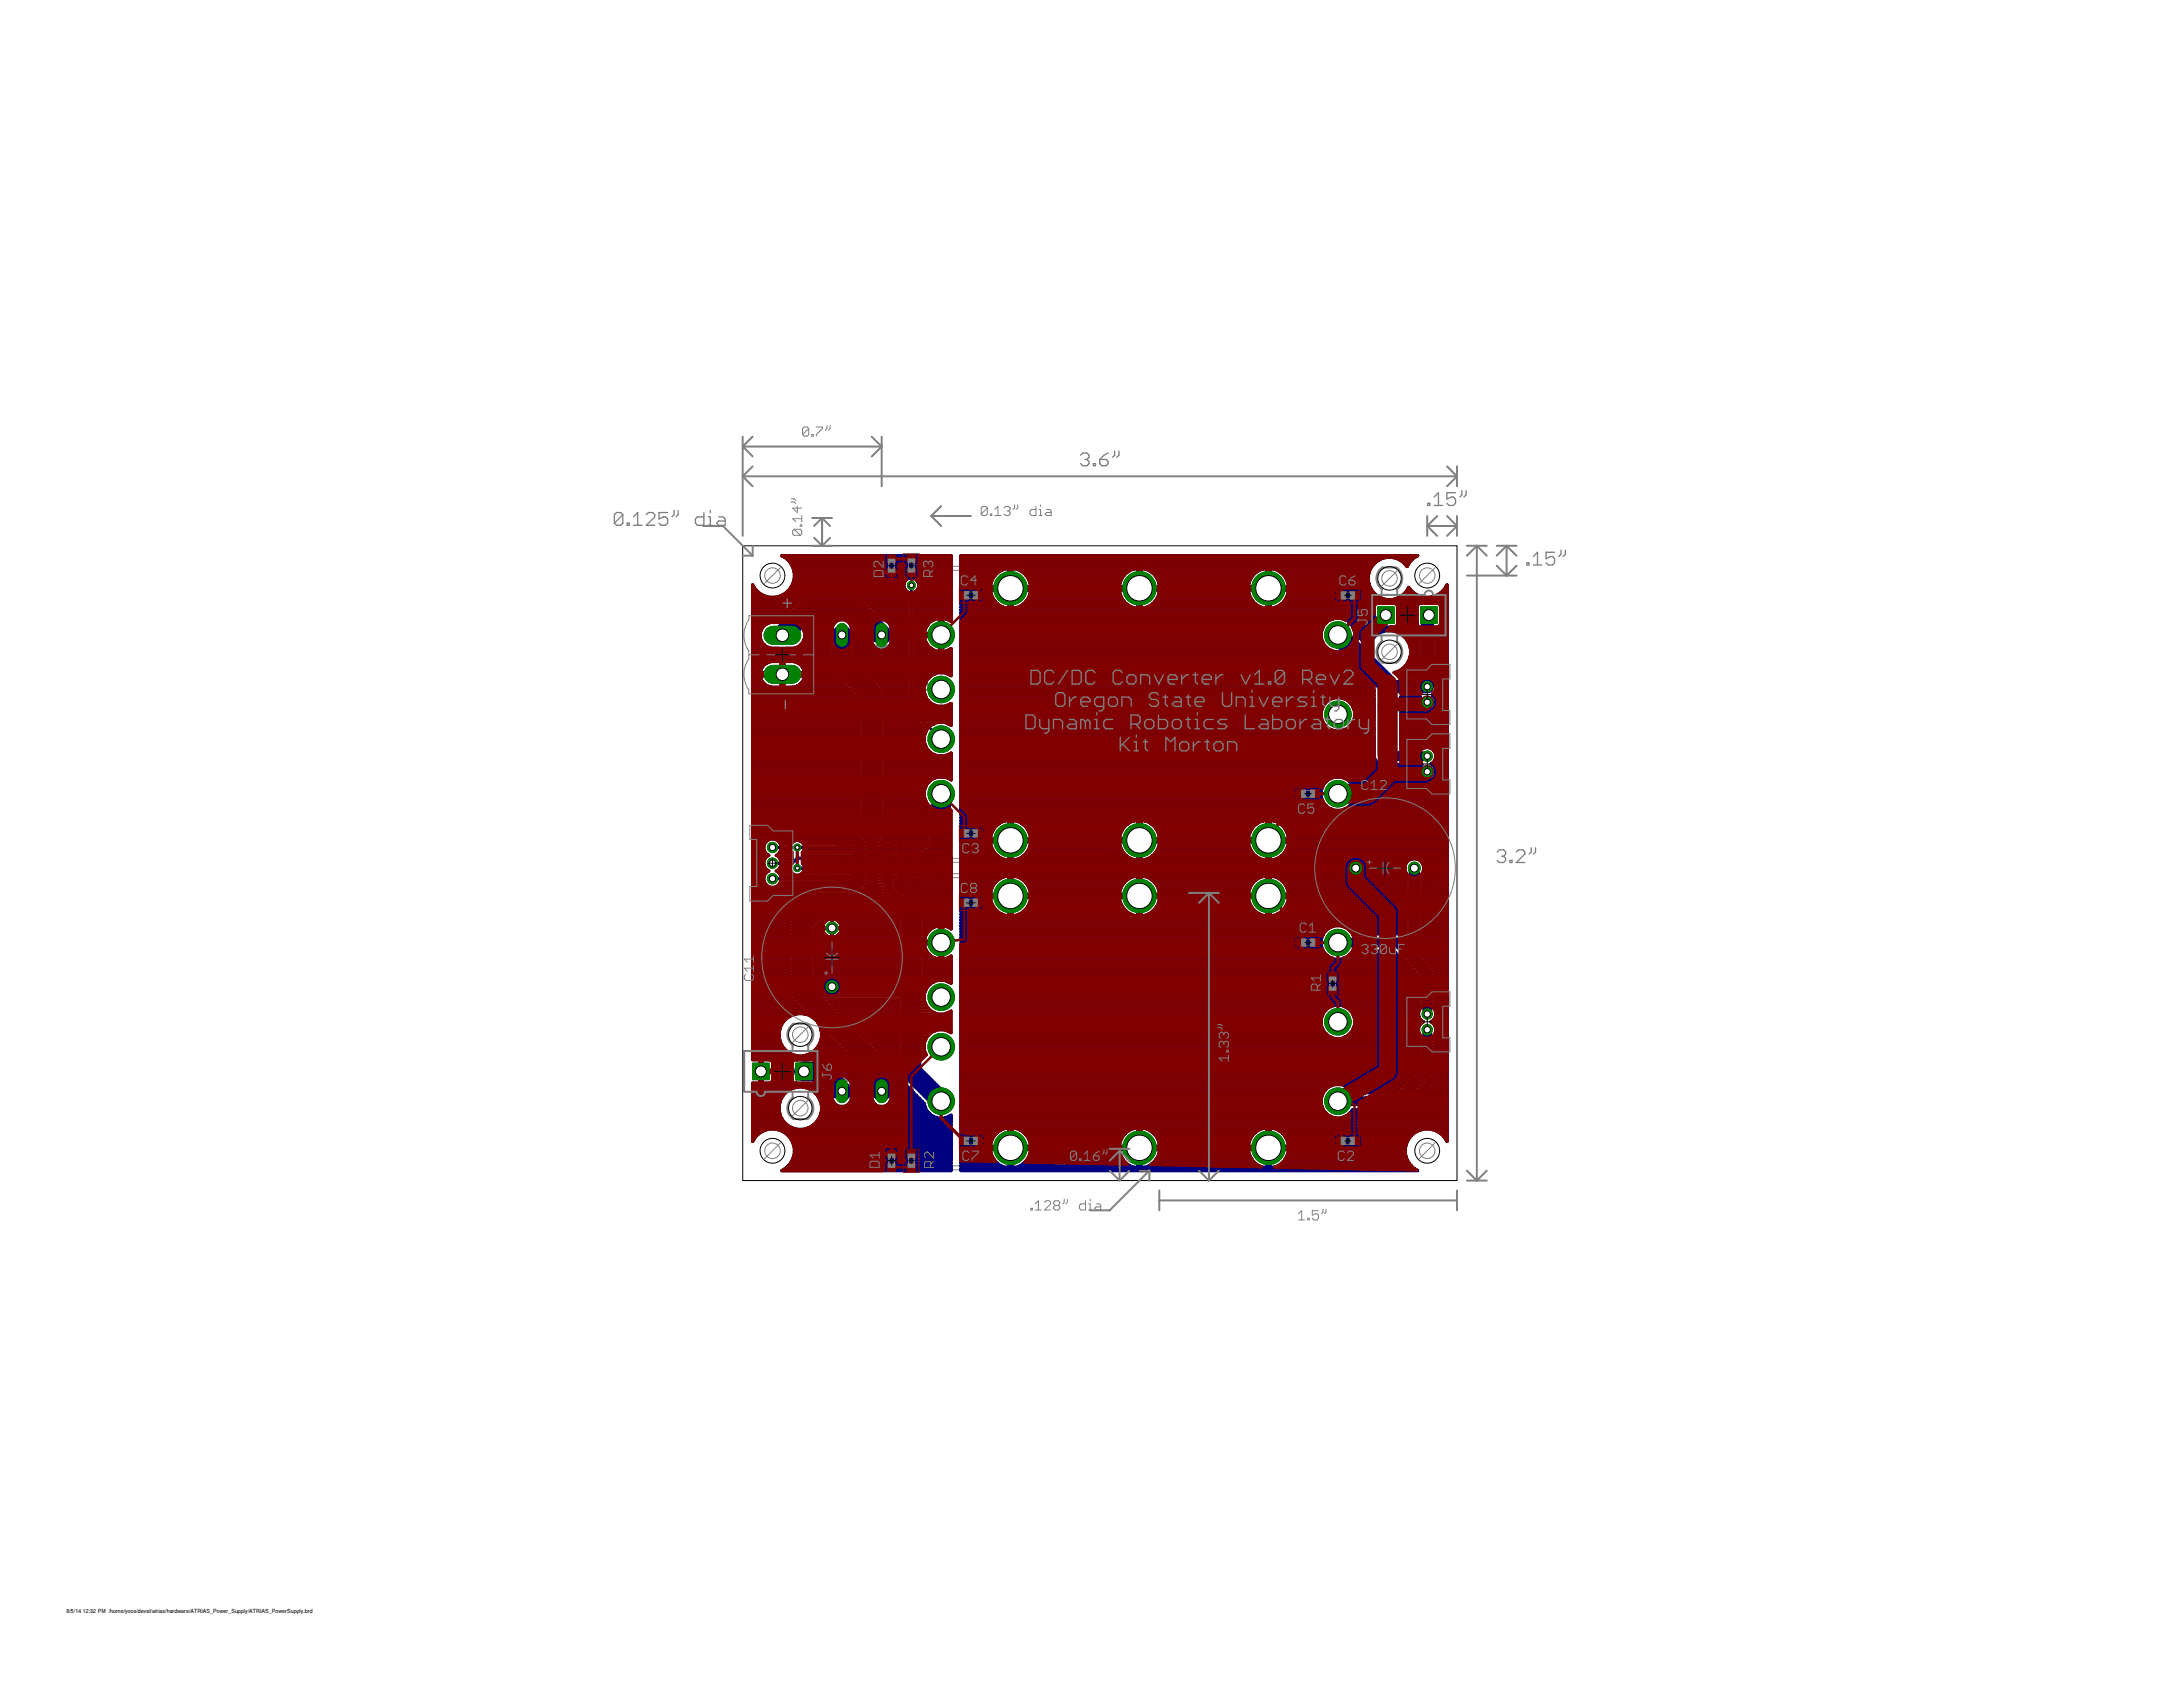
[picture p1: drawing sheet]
<svg xmlns="http://www.w3.org/2000/svg" width="279mm" height="216mm" viewBox="0 0 279 216" stroke-linecap="round" stroke-linejoin="round" font-family="sans-serif">
<defs><g id="words">
<g font-size=".7">
<text x="8.5" y="206.4">8/5/14</text>
<text x="10.6" y="206.4">12:32 PM /home/yoos/devel/atrias/hardware/ATRIAS_Power_Supply/ATRIAS_PowerSupply.brd</text>
</g>
</g></defs>
<path d="M109.3 83.8h2M110.3 82.8v2M119.4 81.3h2.1M120.5 80.2v2.1M104.2 111.1h.8M104.6 110.7v.8M110.4 110.5h1M110.9 110v1M120.5 119.6v2M109.3 137.1h2M110.3 136.2v1.9M119.4 120.6h2.1" fill="none" stroke="#000" stroke-width=".13"/>
<path d="M117.4 87.2h1l.3 .3v.8h-1.6v-.8zM117.9 85.8l-.3-.2h-.2l-.3 .2v.6l.3 .2M117.9 85.8l.3-.2h.2l.3 .2v.6l-.3 .2M117.9 85.8v.3M101.9 137.5l.3-.3h1l.3 .3v.8h-1.6zM102.7 135.6v1.1l.8-.8h-1.6" fill="none" stroke="#808080" stroke-width=".19"/>
<g fill="none" stroke="#808080" stroke-width=".13">
<path d="M116.9 74.5a1.53 1.53 0 0 1 1.5-1.5h54.9a1.49 1.49 0 0 1 1.5 1.5M120 72.5h-3.1v33.5l3.8 3.9h52.6a1.53 1.53 0 0 0 1.5-1.5M121.5 72.5h3M126 72.5h3.1M130.6 72.5h3.1M135.2 72.5h3M139.7 72.5h3.1M144.3 72.5h3.1M148.9 72.5h3.1M153.4 72.5h3.1M158 72.5h3.1M162.6 72.5h3.1"/>
<path d="M167.2 72.5h3M171.7 72.5h3.1v37.9h-3.1M143.2 94.2l-.2-.2h-.4l-.2 .2v.2l.8 .8h-.8M143.6 94v1l.1 .2h.4l.2-.2v-1M103 108.8l.2-.2h.4l.2 .2v.8M103 108.8v.8l.2 .2h.4l.2-.2M103 108.8l.8 .8M104.2 109.8h.8M104.2 111.5h.7M104.2 110.7h.7M105 109l-.4-.4v1.2M105.3 108.8l.3-.2h.3l.2 .2v.8l-.2 .2h-.3l-.3-.2"/>
<path d="M109.1 108.1l.1-.1h3.4l.3 .2v4.4l-.1 .2-3.5 .1-.3-.1zM116.9 113.8a1.53 1.53 0 0 1 1.5-1.5h54.9a1.53 1.53 0 0 1 1.5 1.5M116.9 106.9v3.5h3.1M120 111.8h-3.1v33.6l3.8 3.8h52.6a1.53 1.53 0 0 0 1.5-1.5M121.5 110.4h3M121.5 111.8h3M126 110.4h3.1M126 111.8h3.1M130.6 110.4h3.1M130.6 111.8h3.1M135.2 110.4h3M135.2 111.8h3"/>
<path d="M139.7 110.4h3.1M139.7 111.8h3.1M144.3 110.4h3.1M144.3 111.8h3.1M148.9 110.4h3.1M148.9 111.8h3.1M153.4 110.4h3.1M153.4 111.8h3.1M158 110.4h3.1M158 111.8h3.1M162.6 110.4h3.1M162.6 111.8h3.1"/>
<path d="M167.2 110.4h3M167.2 111.8h3M171.7 111.8h3.1v37.9h-3.1M142.4 134.5h.8M143.2 133.8l-.4-.4v1.1M143.6 133.4v.9l.1 .2h.4l.2-.2v-.9M116.9 146.3v3.4h3.1M121.5 149.7h3M126 149.7h3.1M130.6 149.7h3.1M135.2 149.7h3M139.7 149.7h3.1"/>
<path d="M144.3 149.7h3.1M148.9 149.7h3.1M153.4 149.7h3.1M158 149.7h3.1M162.6 149.7h3.1M167.2 149.7h3"/>
<circle cx="112.2" cy="108.7" r=".25"/>
</g>
<g fill="#808080" stroke="#808080" stroke-width=".13">
<path d="M106.9 82.5h1.7v.5h-1.7z"/>
<path d="M112 82.5h1.7v.5h-1.7z"/>
<path d="M112 137.9h1.7v.5h-1.7z"/>
<path d="M106.9 137.9h1.7v.5h-1.7z"/>
<path d="M103.7 110.6h.5v1h-.5z"/>
<path d="M104.9 110.6h.5v1h-.5z"/>
<path d="M105 83h10.6v.8h-10.6z"/>
<path d="M105 82.5h1.9v.5h-1.9z"/>
<path d="M113.7 82.5h1.9v.5h-1.9z"/>
<path d="M108.6 82.5h3.4v.5h-3.4z"/>
<path d="M105 137.1h10.6v.8h-10.6z"/>
<path d="M113.7 137.9h1.9v.5h-1.9z"/>
<path d="M105 137.9h1.9v.5h-1.9z"/>
<path d="M108.6 137.9h3.4v.5h-3.4z"/>
</g>
<path d="M105.2 82.7l.1-3 .3-.2h9.4l.3 .2 .1 3M105.2 138.3l.1 2.9 .3 .2h9.4l.3-.2 .1-2.9" fill="none" stroke="#808080" stroke-width=".17"/>
<g fill="#808080" stroke="#808080" stroke-width=".13">
<circle cx="105.8" cy="80.1" r=".25"/>
<circle cx="114.8" cy="140.8" r=".25"/>
</g>
<path d="M103.1 110.1h2.9v2h-2.9z" fill="none" stroke="#000080" stroke-width=".13"/>
<g fill="#000080" stroke="#000080" stroke-width=".13">
<path d="M112.9 108.2h1.7v.7h-1.7z"/>
<path d="M112.9 109.5h1.7v.7h-1.7z"/>
<path d="M112.9 110.8h1.7v.6h-1.7z"/>
<path d="M112.9 112.1h1.7v.6h-1.7z"/>
<path d="M107.3 112.1h1.7v.6h-1.7z"/>
<path d="M107.3 110.8h1.7v.6h-1.7z"/>
<path d="M107.3 109.5h1.7v.7h-1.7z"/>
<path d="M107.3 108.2h1.7v.7h-1.7z"/>
<path d="M103.2 110.6h1.1v1h-1.1z"/>
<path d="M104.9 110.6h1.1v1h-1.1z"/>
</g>
<path d="M177.6 96.5l.1 .2 .2 .1h4.8M111.6 106.7v7.6M111.6 109.2h1.5M171.2 120.6h7.7l3.8 3.8v5.4M182.7 131.8v5.3l-3.8 3.8h-7.7" fill="none" stroke="#000080" stroke-width="1.3"/>
<path d="M181 111.1v11.7l1 1" fill="none" stroke="#000080" stroke-width="1.4"/>
<path d="M113.7 108.6v1.2l-.6-.6M117.9 111.1h-4.2v2.8l2.9 2.9" fill="none" stroke="#000080" stroke-width="1"/>
<path d="M107.8 81.3v3.8l3.8 3.8v17.8M112.8 81.3l-3.8-3.9h-5.1l-3.8 3.9M171.2 81.3l6.4 6.3v8.9M111.6 114.3l-1.3 1.2h-5.1l-2.5 2.6v8.9l10.1 10.1v2.6M116.6 116.8v20.3l3.9 3.8M120.5 101.6v7l-2.6 2.5M102.9 137.1h2.3l2.6 2.6M106.5 126.3h9.5l.6 .7" fill="none" stroke="#000080" stroke-width="2.5"/>
<path d="M182.9 78.7l-.2 .2v9h-4.8l-.2-.1-.1-.2" fill="none" stroke="#000080" stroke-width="1.7"/>
<path d="M116.6 74.9v15.9l3.9 3.8" fill="none" stroke="#000080" stroke-width=".32"/>
<g fill="none" stroke="#000080" stroke-width=".42">
<path d="M96.3 79.2h3.5M96.3 79.9h1.7M96.3 79.6h3.1M96.3 78.8h3.9M96.3 78.4h4.2M96.3 78.1h4.6M96.3 77.7h5M96.3 77.3h5.3M96.3 76.9h5.7M96.3 76.6h6.1M96.3 76.2h1.4M96.3 75.8h.8"/>
<path d="M96.3 75.4h.4M96.3 75.1h.2M100.1 76.2h2.7M100.5 71.3h21.2M100.7 75.8h2.7M100.9 71.7h20.8M101 75.4h14.8M101.2 72.1h20.5M101.3 75.1h14.4M101.4 72.5h20.3M101.5 74.7h14.2M101.6 72.8h20.1"/>
<path d="M101.6 74.3h14.3M101.6 73.2h20.1M101.7 73.9h20M101.7 73.6h20M103.9 79.9h2.7M104.3 79.6h2.7M108.5 79.6h.2M108.9 79.9h.2M109.6 75.8h6.4M110.2 76.2h5.8M110.6 76.6h5.4M111 76.9h5"/>
<path d="M111.3 77.3h4.7M111.7 77.7h4.3M112.1 78.1h3.9M112.4 78.4h3.6M112.8 78.8h3.2M113.2 79.2h2.8M113.6 79.6h2.4M113.9 79.9h2.1M115.8 75.5l.2 .2v15.2l.1 .2 2.5 2.5-.3 .6M116.5 74a.98 .98 0 0 0-.7 1.5M116.8 74a.99 .99 0 0 1 .7 1.5M117.2 79.2h2.7"/>
<path d="M117.2 79.9h1.5M117.2 79.6h1.9M117.2 78.8h4.5M117.2 78.4h4.5M117.2 78.1h4.5M117.2 77.7h4.5M117.2 77.3h4.5M117.2 76.9h4.5M117.2 76.6h4.5M117.2 76.2h4.5M117.2 75.8h4.5M117.4 74.3h4.3"/>
<path d="M117.5 75.5l-.3 .2v14.8l2.2 2.2a2.09 2.09 0 0 1 2.3 .1v-2.8M117.5 75.4h4.2M117.6 74.7h4.1M117.6 75.1h4.1M120.2 79.2h.4M120.2 79.9h.4M120.2 79.6h.4M121 79.2h.7M123 73.9h4.1M123 79.2h47.6M123 79.9h46.5M123 79.6h46.9"/>
<path d="M123 78.8h52.9M123 78.4h52.9M123 78.1h52.9M123 77.7h5.3M123 77.3h4.7M123 76.9h4.3M123 76.6h4.1M123 76.2h3.9M123 75.8h3.8M123 75.4h6.1M123 75.1h3.7M123 74.7h3.8"/>
<path d="M123 74.3h3.9M123 73.6h4.4M123 73.2h4.8M123 72.8h5.6M123 72.5h52.6M123 72.1h53M123 71.7h53.4M123 71.3h54.4M127.1 76.6l-.4-1.1h5.2l-.3 1.1M127.4 73.6l.7-.6 .5-.2 .5-.1v5.2a2.6 2.6 0 0 1-2-1.3M127.4 73.6l-.5 .7-.2 .8h5.2l-.2-.8-.4-.7M129.1 73.9h.4"/>
<path d="M129.1 77.7h.4M129.1 77.3h.4M129.1 76.9h.4M129.1 76.6h.4M129.1 76.2h.4M129.1 75.8h.4M129.1 75.1h.4M129.1 74.7h.4M129.1 74.3h.4M129.1 73.6h.4M129.1 73.2h.4M129.1 72.8h.4"/>
<path d="M129.5 75.4h16.1M130.1 72.8h15M130.4 77.7h14.4M130.9 73.2h13.4M131 77.3h13.2M131.3 73.6h12.6M131.3 73.6l-.7-.6-.6-.2-.5-.1v5.2a2.6 2.6 0 0 0 2.1-1.3M131.3 76.9h12.5M131.6 73.9h12M131.6 76.6h12M131.7 74.3h11.7M131.8 76.2h11.6"/>
<path d="M131.9 74.7h11.4M131.9 75.8h11.4M131.9 75.1h11.4M143.6 76.6l-.3-.6v-.5h5.1l-.3 1.1M145.6 73.9h.4M145.6 77.7h.4M145.6 77.3h.4M145.6 76.9h.4M145.6 76.6h.4M145.6 76.2h.4M145.6 75.8h.4M145.6 75.1h.4"/>
<path d="M145.6 74.7h.4M145.6 74.3h.4M145.6 73.6h.4M145.6 73.2h.4M145.6 72.8h.4M146 75.4h16.1M146.6 72.8h15M146.9 77.7h14.4M147.4 73.2h13.4M147.5 77.3h13.2M147.8 73.6h12.6M147.8 73.6l-.7-.6-.5-.2-.6-.1v5.2a2.6 2.6 0 0 0 2.1-1.3"/>
<path d="M147.8 73.6l.5 .7 .1 .8h-5.1a2.58 2.58 0 0 1 2.3-2.4v5.2a2.6 2.6 0 0 1-2-1.3M147.8 76.9h12.5M148.1 73.9h12M148.1 76.6h12M148.3 74.3h11.6M148.3 76.2h11.6M148.4 74.7h11.4M148.4 75.8h11.4M148.4 75.1h11.4M160.1 76.6l-.2-.6-.1-.5h5.1l-.1 .5-.2 .6M160.4 73.6l.4-.4 .6-.3 .7-.2v5.2a2.61 2.61 0 0 1-2-1.3M160.4 73.6l-.4 .7-.2 .8h5.1l-.2-.8-.4-.7"/>
<path d="M162.1 73.9h.5M162.1 77.7h.5M162.1 77.3h.5M162.1 76.9h.5M162.1 76.6h.5M162.1 76.2h.5M162.1 75.8h.5M162.1 75.1h.5M162.1 74.7h.5M162.1 74.3h.5M162.1 73.6h.5M162.1 73.2h.5"/>
<path d="M162.1 72.8h.5M162.6 75.4h12.9M163.1 72.8h12.3M163.4 77.7h12.5M163.9 73.2h11.3M164 77.3h12M164.3 73.6h10.8M164.3 73.6l-.4-.4-.6-.3-.7-.2v5.2a2.61 2.61 0 0 0 2-1.3M164.4 76.9h20.8M164.6 73.9h10.5M164.6 76.6h12.2M164.8 74.3h10.3"/>
<path d="M164.8 76.2h11.3M164.9 74.7h10.3M164.9 75.8h10.9M164.9 75.1h10.4M171.8 79.2h4.1M172.6 79.6h3.3M172.9 79.9h3M175.3 75.1a2.73 2.73 0 0 1 1.2-3.5 2.73 2.73 0 0 1 3.6 .9l.3-.6 .5-.5 .5-.3h-58.4v78.7h58.4a2.82 2.82 0 0 1-.7-4.5 2.82 2.82 0 0 1 4.5 .8v-71.2a2.81 2.81 0 0 1-4.9 .3l-.3 .5-.5 .5M175.3 75.1l.4 .6 .5 .5 .6 .4M176.1 77.2h2.5l.3 .3v2.5l-.3 .2h-2.5l-.2-.2v-2.5zM176.8 76.6l.7 .2h.7l.7-.2M178.2 71.3h2.9"/>
<path d="M178.7 77.3h2.8M178.9 79.2h2.5M178.9 79.9h2.5M178.9 79.6h2.5M178.9 78.8h2.5M178.9 78.4h2.5M178.9 78.1h2.5M178.9 77.7h2.5M178.9 76.6h6.3M179.2 71.7h1.5M179.5 76.2l-.6 .4M179.5 76.2h1.9"/>
<path d="M179.7 72.1h.6M179.9 75.8h1M180.1 72.5h.1M180.1 75.4h.4M183.9 76.2h1.3M184.2 77.3h1M184.4 79.2h.8M184.4 79.9h.8M184.4 79.6h.8M184.4 78.8h.8M184.4 78.4h.8M184.4 78.1h.8"/>
<path d="M184.4 77.7h.8M184.5 75.8h.7M184.8 75.4h.4M185.1 75.1h.1M96.3 81.1h1M96.3 99.8h13.5M96.3 99.4h13.5M96.3 99h13.5M96.3 98.7h13.5M96.3 98.3h13.5M96.3 97.9h13.5M96.3 97.5h13.5"/>
<path d="M96.3 97.2h13.5M96.3 96.8h13.5M96.3 96.4h13.5M96.3 96h13.5M96.3 95.7h13.5M96.3 95.3h13.5M96.3 94.9h13.5M96.3 94.5h13.5M96.3 94.2h13.5M96.3 93.8h13.5M96.3 93.4h13.5M96.3 93h13.5"/>
<path d="M96.3 92.7h13.5M96.3 92.3h13.5M96.3 91.9h13.5M96.3 91.5h13.5M96.3 91.2h13.5M96.3 90.8h13.5M96.3 90.4h13.5M96.3 90h13.5M96.3 89.7h13.5M96.3 89.3h13.2M96.3 88.9h12.9M96.3 88.5h12.5"/>
<path d="M96.3 88.2h12.1M96.3 87.8h1.9M96.3 87.4h1.4M96.3 87.1h1.2M96.3 86.7h1M96.3 86.3h3.6M96.3 85.9h1M96.3 85.6h1.2M96.3 85.2h1.4M96.3 84.8h1.9M96.3 84.4h9.7M96.3 84.1h9.7"/>
<path d="M96.3 83.7h9.7M96.3 83.3h9.7M96.3 82.9h2.2M96.3 82.5h1.6M96.3 82.2h1.2M96.3 81.8h1M96.3 81.4h1M96.3 80.7h1.1M96.3 80.3h1.3M97.5 80.4l.5-.5 .6-.2h.7l3.7-3.7 .6-.3h5.8l.6 .3 3.9 3.8a1.83 1.83 0 0 1 0 2.9 1.24 1.24 0 0 1-2.1-.1l-3.5-3.4h-3.6l-1.7 1.7a1.75 1.75 0 0 1-2.4 2.1h-1a1.77 1.77 0 0 1-1.9-.6 1.77 1.77 0 0 1-.2-2zM98.2 87.8l.6 .2h1.1v-3.4h-1.1a1.64 1.64 0 0 0-1.5 1.5h5.7a1.63 1.63 0 0 0-1.5-1.5h-1.2v3.4h1.2l.6-.2M98.2 87.8l-.6-.6-.3-.7h5.7l-.3 .7-.6 .6"/>
<path d="M99.9 87.8h.4M99.9 87.4h.4M99.9 87.1h.4M99.9 86.7h.4M99.9 85.9h.4M99.9 85.6h.4M99.9 85.2h.4M99.9 84.8h.4M100.3 86.3h6.2M101.7 82.9h4.3M102 84.8h4M102.1 87.8h5.9"/>
<path d="M102.4 82.5h3.6M102.6 87.4h5.1M102.6 85.2h3.4M102.8 82.2h3.2M102.8 85.6h3.3M102.8 87.1h4.5M102.9 81.8h3.1M103 86.7h3.9M103 85.9h3.2M103 81.1h3M103 81.4h3M103.2 80.7h2.9"/>
<path d="M103.5 80.3h2.8M109.2 80.3h.2M109.4 80.7h.4M109.5 81.1h.7M109.5 84.1h6.5M109.5 83.7h6.5M109.5 83.3h6.5M109.5 82.9h2.5M109.5 82.5h2.2M109.5 82.2h1.8M109.5 81.8h1.4M109.5 81.4h1.1"/>
<path d="M109.6 84.4h6.4M109.9 84.8h6.1M110.3 85.2h5.7M110.7 85.6h5.3M111 85.9h5M111.4 86.3h4.6M111.8 86.7h4.2M112.2 87.1h3.8M112.5 87.4l-3-3v-3.5l-.3-.6a3.2 3.2 0 0 0-1.2-1 1.19 1.19 0 0 0-1.3 .6l-.4 .4-.3 .6v4.5l.3 .6 3.5 3.6v17.4l.3 .6M112.5 87.4l.5 .5 .3 .6M112.5 87.4h3.5M112.9 87.8h3.1"/>
<path d="M113.1 88.2h2.9M113.3 88.5v18.5l-.3 .6M113.3 99.8h5.9M113.3 99.4h8.4M113.3 99h8.4M113.3 98.7h8.4M113.3 98.3h8.4M113.3 97.9h8.4M113.3 97.5h8.4M113.3 97.2h8.4M113.3 96.8h8.4M113.3 96.4h5.9"/>
<path d="M113.3 96h5.5M113.3 95.7h5.3M113.3 95.3h5.1M113.3 94.9h5M113.3 94.5h5M113.3 94.2h5M113.3 93.8h5.1M113.3 93.4h5.1M113.3 93h4.7M113.3 92.7h4.4M113.3 92.3h4M113.3 91.9h3.6"/>
<path d="M113.3 91.5h3.2M113.3 91.2h2.9M113.3 90.8h2.7M113.3 90.4h2.7M113.3 90h2.7M113.3 89.7h2.7M113.3 89.3h2.7M113.3 88.9h2.7M113.3 88.5h2.7M113.7 82.9h2.3M114 82.5h2M114.3 80.3h1.7"/>
<path d="M114.3 82.2h1.7M114.5 81.8h1.5M114.5 80.7h1.5M114.6 81.1h1.4M114.6 81.4h1.4M117.2 81.1h3.4v-2l.5 .1 .6 .3v-8.4h-21.6a2.81 2.81 0 0 1 .8 4.6 2.81 2.81 0 0 1-4.6-.8v60.7h.9v1.4h1.7v-1l-.1-.2-.3-.2h-1v3h1.1l.3-.3M117.2 90.4h4.5M117.2 90h2M117.2 89.7h1.6M117.2 89.3h1.4M117.2 88.9h1.2M117.2 88.5h1.1"/>
<path d="M117.2 88.2h1.1M117.2 87.8h1.1M117.2 87.4h1.2M117.2 87.1h1.4M117.2 86.7h1.8M117.2 86.3h2.3M117.2 85.9h4.5M117.2 85.6h4.5M117.2 85.2h4.5M117.2 84.8h4.5M117.2 84.4h4.5M117.2 84.1h4.5"/>
<path d="M117.2 83.7h4.5M117.2 83.3h2.5M117.2 82.9h1.9M117.2 82.5h1.5M117.2 82.2h1.3M117.2 81.8h1.2M117.2 81.4h3M117.2 80.7h1.2M117.2 80.3h1.3M117.5 90.8h4.2M117.9 91.2h3.8M118.3 91.5h3.4"/>
<path d="M118.3 94.2a2.19 2.19 0 0 0 1 2.3 2.19 2.19 0 0 0 2.4-.1M118.5 80.3a2.1 2.1 0 0 1 1.7-1.2v4.3a2.15 2.15 0 0 1-1.9-1.9h2.3v1.9l.5-.1 .6-.3v3.5a2.2 2.2 0 0 0-3.4 1.8 2.2 2.2 0 0 0 3.4 1.7M118.5 80.3l-.2 .8M118.6 91.9h3.1M119 92.3h2.7M119.4 92.7h.1M120.2 83.3h.4M120.2 82.9h.4M120.2 82.5h.4M120.2 82.2h.4M120.2 81.8h.4M120.2 80.7h.4"/>
<path d="M120.2 80.3h.4M121.2 83.3h.5M121.4 86.3h.3M121.4 92.7h.3M121.7 96.4h.1M121.7 99.8h.1M121.7 90h.1M121.7 96.4v3.4a2.18 2.18 0 0 0-2.8 .2 2.18 2.18 0 0 0-.2 2.9v4.9l-2.2 2.3h-1.4v-.8l-.2-.1 .2-.1v-1l-.3-.3h-.5a.94 .94 0 0 0-1.2 0h-.2l.1-.2M123 81.1h46.1M123 99.8h47M123 99.4h58.7M123 99h58.6"/>
<path d="M123 98.7h58.5M123 98.3h58.7M123 97.9h53.6M123 97.5h53.2M123 97.2h53M123 96.8h52.9M123 96.4h52.9M123 96h52.9M123 95.7h52.9M123 95.3h52.9M123 94.9h52.9M123 94.5h52.9"/>
<path d="M123 94.2h52.9M123 93.8h52.9M123 93.4h47.5M123 93h46.8M123 92.7h46.4M123 92.3h46.3M123 91.9h46.1M123 91.5h46.1M123 91.2h46.1M123 90.8h46.2M123 90.4h46.3M123 90h46.6"/>
<path d="M123 89.7h46.9M123 89.3h47.8M123 88.9h52.9M123 88.5h52.9M123 88.2h52.7M123 87.8h52.3M123 87.4h51.9M123 87.1h51.6M123 86.7h51.2M123 86.3h50.8M123 85.9h50.5M123 85.6h50.1"/>
<path d="M123 85.2h49.7M123 84.8h49.3M123 84.4h49M123 84.1h48.6M123 83.7h48.2M123 83.3h47.6M123 82.9h46.9M123 82.5h46.5M123 82.2h46.3M123 81.8h46.1M123 81.4h46.1M123 80.7h46.2"/>
<path d="M123 80.3h46.3M170 99.8a2.19 2.19 0 0 1 2.8 .2 2.19 2.19 0 0 1 .3 2.8M170 99.8a2.22 2.22 0 0 0-.6 3M171.7 89.3h4.2M172 93.4h3.9M172.5 99.8h9.7M172.5 89.7h3.4M172.7 93h3.2M172.9 90h3M173 92.7h2.9M173.1 90.4h2.8M173.2 80.3h8.2"/>
<path d="M173.2 92.3h2.7M173.3 90.8h2.6M173.3 80.7h8.1M173.4 91.9h2.5M173.4 91.5h2.5M173.4 91.2h2.5M173.5 81.1h3M173.8 81.4h2.2M174.2 81.8h1.4M174.6 82.2h.8M175 82.5h.3M177.5 80.7a2.71 2.71 0 0 0-2.3 2.1l-1.8-1.8a2.18 2.18 0 0 0-2.3-1.9 2.18 2.18 0 0 0-2.1 2.1 2.18 2.18 0 0 0 1.9 2.2l5 4.9v8.5a1.73 1.73 0 0 0 2.8 1.1h3.3a1.13 1.13 0 0 0-.1 1.7 1.13 1.13 0 0 0 1.7-.2"/>
<path d="M178.2 80.7a2.72 2.72 0 0 1 2.4 2.6 2.72 2.72 0 0 1-2.1 2.8l.5 .5h2.4v-9.1l.2-.3h2.5l.3 .3v2.5l-.3 .2h-.1v7.9l-.2 .5-.5 .4 .3 .3 .2 .4M178.6 97.9h3.3M178.7 86.3h2.7M178.9 85.9h2.5M179.2 81.1h2.2M179.3 95.3h5.9M179.3 94.9h5.9M179.3 94.5h5.9M179.3 94.2h5.9M179.3 93.8h5.9M179.3 93.4h5.9M179.3 93h5.9"/>
<path d="M179.3 92.7h5.9M179.3 92.3h5.9M179.3 91.9h5.9M179.3 91.5h5.9M179.3 91.2h5.9M179.3 90.8h2.7M179.3 90.4h2.4M179.3 90h2.2M179.3 89.7h2.2M179.3 89.3h2.4M179.6 85.6h1.8M179.7 81.4h1.7"/>
<path d="M179.9 85.2h1.5M180 81.8h1.4M180.2 84.8h1.2M180.3 82.2h1.1M180.4 84.4h1M180.4 82.5h1M180.5 84.1h.9M180.5 82.9h.9M180.6 83.7h.8M180.6 83.3h.8M181.5 89.7l.3-.5h-2.5v6.5h3.1M181.5 89.7a1.13 1.13 0 0 0 1.2 1.3 1.13 1.13 0 0 0 1.1-1.3"/>
<path d="M182.4 95.7a1.12 1.12 0 0 1 1.3 .7 1.12 1.12 0 0 1-.5 1.4 1.11 1.11 0 0 1 .4 1.6M182.9 95.7h2.3M183.1 99.8h2.1M183.3 90.8h1.9M183.4 97.9h1.8M183.5 88.9h1.7M183.5 97.5h1.7M183.5 96h1.7M183.6 99.4h1.6M183.6 89.3h1.6M183.6 90.4h1.6M183.7 98.3h1.5"/>
<path d="M183.7 97.2h1.5M183.7 96.4h1.5M183.7 99h1.5M183.8 98.7h1.4M183.8 96.8h1.4M183.8 90h1.4M183.8 89.7h1.4M183.8 88.5h1.4M183.9 88.2h1.3M184 81.1h1.2M184 87.8h1.2M184 87.4h1.2"/>
<path d="M184 87.1h1.2M184 86.7h1.2M184 86.3h1.2M184 85.9h1.2M184 85.6h1.2M184 85.2h1.2M184 84.8h1.2M184 84.4h1.2M184 84.1h1.2M184 83.7h1.2M184 83.3h1.2M184 82.9h1.2"/>
<path d="M184 82.5h1.2M184 82.2h1.2M184 81.8h1.2M184 81.4h1.2M184 80.7h1.2M184 80.3h1.2M96.3 119.6h4.6M96.3 119.3h4.6M96.3 118.9h4.6M96.3 118.5h4.6M96.3 118.1h4.6M96.3 117.8h4.6"/>
<path d="M96.3 117.4h4.8M96.3 117h5M96.3 116.6h5.4M96.3 116.3h5.8M96.3 115.9h6.1M96.3 115.5h6.5M96.3 115.1h6.9M96.3 114.8h7.2M96.3 114.4h7.6M96.3 114h8.1M96.3 113.6h13.4M96.3 113.3h1.8"/>
<path d="M96.3 112.9h1.5M96.3 112.5h1.4M96.3 112.1h1.5M96.3 111.8h1.7M96.3 111.4h1.9M96.3 111h1.6M96.3 110.6h1.4M96.3 110.3h1.4M96.3 109.9h1.6M96.3 109.5h2M96.3 109.1h1.7M96.3 108.8h1.5"/>
<path d="M96.3 108.4h1.4M96.3 108h1.6M96.3 107.7h1.8M96.3 107.3h13.7M96.3 106.9h13.5M96.3 106.5h13.5M96.3 106.2h13.5M96.3 105.8h13.5M96.3 105.4h13.5M96.3 105h13.5M96.3 104.6h13.5M96.3 104.3h13.5"/>
<path d="M96.3 103.9h13.5M96.3 103.5h13.5M96.3 103.1h13.5M96.3 102.8h13.5M96.3 102.4h13.5M96.3 102h13.5M96.3 101.7h13.5M96.3 101.3h13.5M96.3 100.9h13.5M96.3 100.5h13.5M96.3 100.2h13.5M98.2 111.4l.2 .1a1.12 1.12 0 0 0-.4 1.7 1.12 1.12 0 0 0 1.8-.1l9.4 .1 .3-.3"/>
<path d="M98.2 111.4a1.09 1.09 0 0 1 .2-1.9 1.13 1.13 0 0 1-.4-1.8 1.13 1.13 0 0 1 1.8 .1h1.6a.87 .87 0 0 1 1.3 0h6.5l.3 .3v1l-.2 .1 .2 .1v1l-.2 .2 .2 .1v1l-.2 .1 .2 .1v1.1M98.9 108.5h9.1l.1 .1M99.6 107.7h2M99.6 113.3h10.5M102 111.1h1.7M102.4 107.7h7.7M104.4 119.6h1.2M104.4 119.3h1M104.4 118.9h.9M104.7 118.5h.6M105.1 118.1h.4M105.3 118.9h2.4"/>
<path d="M105.4 111.1v1.4M105.5 118.1l-.2 .6h2.4l-.2-.6M105.5 117.8h.3M105.8 117.4h9.1M105.9 117.8l.5-.2v2.4a1.23 1.23 0 0 1-1.1-1.1M105.9 117.8l-.4 .3M106.4 119.6h.1M106.4 119.3h.1M106.4 118.9h.1M106.4 118.5h.1M106.4 118.1h.1M106.4 117.8h.1"/>
<path d="M107.1 117.8h7.8M107.3 119.6h7.6M107.5 118.1h7.4M107.5 118.1l-.5-.5h-.5v2.4a1.23 1.23 0 0 0 1.2-1.1M107.6 119.3h7.3M107.7 118.5h7.2M107.7 118.9h7.2M108.1 112.4v.1h-9.2M108.1 109.8h-6.1l-.6 .7h-2.5M109.4 111.8h1.1M109.4 109.1h1.1M109.4 108h1.1"/>
<path d="M109.5 112.9h1M109.5 112.5h1M109.5 112.1h1M109.5 111.4h1M109.5 111h1M109.5 110.6h1M109.5 110.3h1M109.5 109.9h1M109.5 109.5h1M109.5 108.8h1M109.5 108.4h1M110.1 107.6l.4 .4"/>
<path d="M110.5 108v4.9l-.9 .9h-4.7l-.7 .3-3 3-.3 .6v9.6l.3 .7 1.8 1.8a2.73 2.73 0 0 0-3.1 3.7M111.3 117h3.6M111.7 116.6h3.2M112 116.3h2.7M112.4 115.9h1.9M112.8 115.5h1.2M113 107.7h.4M113.1 115.1h.5M113.2 107.3h5.5M113.3 106.9h5.4M113.3 106.5h5.4M113.3 106.2h5.4"/>
<path d="M113.3 105.8h5.4M113.3 105.4h5.4M113.3 105h5.4M113.3 104.6h5.4M113.3 104.3h5.4M113.3 103.9h5.4M113.3 103.5h5.4M113.3 103.1h5.4M113.3 102.8h5.3M113.3 102.4h5.1M113.3 102h5M113.3 101.7h5"/>
<path d="M113.3 101.3h5M113.3 100.9h5.1M113.3 100.5h5.3M113.3 100.2h5.5M114 107.7h4.7M114.7 113.3h7M114.8 113.6h6.9M114.9 116.5v8h-8.7a1.76 1.76 0 0 0-1.4 2.1l-.4-.3v-7.5l1.5-1.5h4.7l.7-.3M114.9 116.5l-1.7-1.7-.2 .5-1.7 1.7M115 109.1h2.4M115 108h3.6M115.1 112.9v-.8h1.3a1.74 1.74 0 0 0 2.5 .5l2.8-2.9v9.2l-.6-.3-.5-.1v1.9h-.4v-1.9a2.15 2.15 0 0 0-1.8 1.6v-3.6a1.78 1.78 0 0 0-2.1-1.4"/>
<path d="M115.1 112.9l-.4 .3v.3l1.6 1.6M115.1 112.9h6.6M115.1 112.5h1.8M115.1 112.1h1.4M115.1 109.9h1.6M115.1 109.5h2M115.1 108.8h2.7M115.1 108.4h3.1M115.2 114h6.5M115.6 114.4h6.1M116 114.8h5.7M117.1 115.1h4.6"/>
<path d="M117.8 115.5h3.9M118.1 115.9h3.6M118.3 116.3h3.4M118.4 119.6h.1M118.4 119.3h.4M118.4 118.9h.8M118.4 118.5h1.6M118.4 118.1h3.3M118.4 117.8h3.3M118.4 117.4h3.3M118.4 117h3.3M118.4 116.6h3.3"/>
<path d="M118.9 112.5h2.8M119.3 112.1h2.4M119.7 111.8h2M120.1 111.4h1.6M120.2 119.6h.4M120.2 119.3h.4M120.2 118.9h.4M120.2 118.5h.4M120.4 111h1.3M120.8 110.6h.9M120.9 118.5h.8M121.2 110.3h.5"/>
<path d="M121.6 109.9h.1M123 119.6h46.3M123 119.3h46.6M123 118.9h46.9M123 118.5h47.7M123 118.1h56.9M123 117.8h56.9M123 117.4h56.9M123 117h5.2M123 116.6h4.7M123 116.3h4.3M123 115.9h4.1"/>
<path d="M123 115.5h3.9M123 115.1h3.8M123 114.8h6.1M123 114.4h3.8M123 114h3.8M123 113.6h4M123 113.3h4.1M123 112.9h4.4M123 112.5h4.9M123 112.1h5.7M123 111.8h49.5M123 111.4h49.3"/>
<path d="M123 111h49.3M123 110.6h49.4M123 110.3h49.6M123 109.9h5.2M123 109.5h4.7M123 109.1h4.3M123 108.8h4M123 108.4h3.9M123 108h3.8M123 107.7h6.1M123 107.3h3.8M123 106.9h3.8"/>
<path d="M123 106.5h4M123 106.2h4.1M123 105.8h4.4M123 105.4h4.9M123 105h5.7M123 104.6h62.2M123 104.3h62.2M123 103.9h62.2M123 103.5h47.3M123 103.1h46.8M123 102.8h46.4M123 102.4h46.2"/>
<path d="M123 102h46.1M123 101.7h46.1M123 101.3h46.1M123 100.9h46.2M123 100.5h46.4M123 100.2h46.6M127.1 115.9l-.4-1h5.2l-.3 1M127.6 105.6l.8-.5 .7-.1v5.1a2.58 2.58 0 0 1-2.4-2.4h5.2a2.58 2.58 0 0 1-2.4 2.4v-5.1a2.58 2.58 0 0 1 2.4 2.3h-5.2l.4-1zM129.1 117h.4M129.1 116.6h.4M129.1 116.3h.4M129.1 115.9h.4"/>
<path d="M129.1 115.5h.4M129.1 115.1h.4M129.1 114.4h.4M129.1 114h.4M129.1 113.6h.4M129.1 113.3h.4M129.1 112.9h.4M129.1 112.5h.4M129.1 112.1h.4M129.1 109.9h.4M129.1 109.5h.4M129.1 109.1h.4"/>
<path d="M129.1 108.8h.4M129.1 108.4h.4M129.1 108h.4M129.1 107.3h.4M129.1 106.9h.4M129.1 106.5h.4M129.1 106.2h.4M129.1 105.8h.4M129.1 105.4h.4M129.1 105h.4M129.5 114.8h16.1M129.5 107.7h16.1"/>
<path d="M130 105h15.2M130 112.1h15.2M130.4 117h14.4M130.5 109.9h14.2M130.8 112.5h13.6M130.8 105.4h13.6M131 116.6h13.2M131 109.5h13.2M131.2 105.8h12.8M131.3 112.9h12.6M131.4 116.3h12.4M131.4 109.1h12.4"/>
<path d="M131.5 113.3h12.2M131.5 106.2h12.2M131.6 115.9h12M131.6 108.8h12M131.7 113.6h11.7M131.7 106.5h11.7M131.7 113.7a2.63 2.63 0 0 0-2.2-1.6v5.1a2.6 2.6 0 0 0 2.1-1.3M131.7 113.7l.2 .7h-5.2a2.62 2.62 0 0 1 2.4-2.3v5.1a2.6 2.6 0 0 1-2-1.3M131.8 115.5h11.6M131.8 108.4h11.6M131.8 114h11.5M131.8 106.9h11.5"/>
<path d="M131.9 115.1h11.4M131.9 108h11.4M131.9 114.4h11.4M131.9 107.3h11.4M143.4 113.7l-.1 .7h5.1l-.1-.7M143.4 113.7a2.63 2.63 0 0 1 2.2-1.6v5.1a2.58 2.58 0 0 1-2.3-2.3h5.1l-.3 1M144.1 105.6l.7-.5 .8-.1v5.1a2.58 2.58 0 0 1-2.3-2.4h5.1a2.58 2.58 0 0 1-2.4 2.4v-5.1a2.58 2.58 0 0 1 2.4 2.3h-5.1l.1-.7zM145.6 117h.4M145.6 116.6h.4M145.6 116.3h.4M145.6 115.9h.4M145.6 115.5h.4"/>
<path d="M145.6 115.1h.4M145.6 114.4h.4M145.6 114h.4M145.6 113.6h.4M145.6 113.3h.4M145.6 112.9h.4M145.6 112.5h.4M145.6 112.1h.4M145.6 109.9h.4M145.6 109.5h.4M145.6 109.1h.4M145.6 108.8h.4"/>
<path d="M145.6 108.4h.4M145.6 108h.4M145.6 107.3h.4M145.6 106.9h.4M145.6 106.5h.4M145.6 106.2h.4M145.6 105.8h.4M145.6 105.4h.4M145.6 105h.4M146 114.8h16.1M146 107.7h16.1M146.5 105h15.2"/>
<path d="M146.5 112.1h15.2M146.9 117h14.4M146.9 109.9h14.3M147.3 105.4h13.6M147.3 112.5h13.6M147.5 116.6h13.2M147.5 109.5h13.2M147.7 112.9h12.7M147.7 105.8h12.7M147.9 116.3h12.4M147.9 109.1h12.4M148 113.3h12.1"/>
<path d="M148 106.2h12.2M148.1 115.9h12M148.1 108.8h12M148.2 113.6h11.8M148.2 106.5h11.8M148.3 113.7a2.59 2.59 0 0 0-2.3-1.6v5.1a2.6 2.6 0 0 0 2.1-1.3M148.3 115.5h11.6M148.3 108.4h11.6M148.4 114h11.4M148.4 106.9h11.4M148.4 115.1h11.4M148.4 108h11.4"/>
<path d="M148.4 114.4h11.4M148.4 107.3h11.4M160 113.7a2.63 2.63 0 0 1 2.1-1.6v5.1a2.58 2.58 0 0 1-2.3-2.3h5.1l-.1 .5-.2 .5M160 113.7l-.2 .7h5.1l-.2-.7M160.4 105.8l1-.7 .7-.1v5.1a2.58 2.58 0 0 1-2.3-2.4h5.1a2.53 2.53 0 0 1-2.3 2.4v-5.1a2.54 2.54 0 0 1 2.3 2.3h-5.1l.2-.7zM162.1 117h.5M162.1 116.6h.5M162.1 116.3h.5M162.1 115.9h.5M162.1 115.5h.5M162.1 115.1h.5M162.1 114.4h.5"/>
<path d="M162.1 114h.5M162.1 113.6h.5M162.1 113.3h.5M162.1 112.9h.5M162.1 112.5h.5M162.1 112.1h.5M162.1 109.9h.5M162.1 109.5h.5M162.1 109.1h.5M162.1 108.8h.5M162.1 108.4h.5M162.1 108h.5"/>
<path d="M162.1 107.3h.5M162.1 106.9h.5M162.1 106.5h.5M162.1 106.2h.5M162.1 105.8h.5M162.1 105.4h.5M162.1 105h.5M162.6 114.8h17.3M162.6 107.7h22.6M163 105h22.2M163 112.1h9.9M163.4 117h16.5"/>
<path d="M163.4 109.9h21.8M163.8 105.4h21.4M163.8 112.5h16.1M164 116.6h15.9M164 109.5h21.2M164.3 112.9h15.6M164.3 105.8h20.9M164.4 116.3h15.5M164.4 109.1h20.8M164.5 106.2h20.7M164.5 113.3h15.4M164.6 115.9h15.3"/>
<path d="M164.6 108.8h20.6M164.7 113.6h15.2M164.7 106.5h20.5M164.7 113.7a2.63 2.63 0 0 0-2.1-1.6v5.1a2.61 2.61 0 0 0 2-1.3M164.8 115.5h15.1M164.8 108.4h20.4M164.9 114h15M164.9 106.9h20.3M164.9 115.1h15M164.9 108h20.3M164.9 114.4h15M164.9 107.3h20.3"/>
<path d="M169.4 102.8a2.19 2.19 0 0 0 3.7 0M171.7 118.5h8.2M172.1 103.5h13.1M172.5 118.9h7.4M172.7 103.1h12.5M172.8 100.2h12.4M172.9 119.3h7M173.1 102.8h12.1M173.1 100.5h12.1M173.2 102.4h12M173.3 100.9h11.9M173.3 109.9a1.22 1.22 0 0 0-.8 1.9"/>
<path d="M173.4 102h11.8M173.4 101.7h11.8M173.4 101.3h11.8M173.8 109.9a1.23 1.23 0 0 1 .7 1.9 1.23 1.23 0 0 1-2 0M174.2 112.1h5.7M174.4 110.3h5.7M174.6 111.8h5.3M174.6 110.6h5.3M174.7 111.4h5.1M174.7 111h5.1M179.3 119.6h.6M180.8 109.9a1.16 1.16 0 0 0-.9 1.5v8.7l-.4-.4-.4-.2h-6a2.17 2.17 0 0 0-3.3-.5 2.17 2.17 0 0 0 0 3.3 2.17 2.17 0 0 0 3.3-.6h5.3l3 3.1 .2 .1"/>
<path d="M181.3 109.9a1.2 1.2 0 0 1 .9 1.5v10.9l1.4 1.5 .1 .4v5.3a1.05 1.05 0 0 1-.5 1.3 1.11 1.11 0 0 1 .6 1.2M181.9 110.3h3.3M182.1 110.6h3.1M182.2 119.6h3M182.2 119.3h3M182.2 118.9h3M182.2 118.5h3M182.2 118.1h3M182.2 117.8h3M182.2 117.4h3M182.2 117h3M182.2 116.6h3"/>
<path d="M182.2 116.3h3M182.2 115.9h3M182.2 115.5h3M182.2 115.1h3M182.2 114.8h3M182.2 114.4h3M182.2 114h3M182.2 113.6h3M182.2 113.3h3M182.2 112.9h3M182.2 112.5h3M182.2 112.1h3"/>
<path d="M182.2 111.8h3M182.2 111.4h3M182.2 111h3M96.3 139.1h8.5M96.3 139.8h4.2M96.3 139.5h4.7M96.3 138.7h6M96.3 135.4h12.3M96.3 135h5.2M96.3 134.6h4.5M96.3 134.2h4.1M96.3 133.9h3.8"/>
<path d="M96.3 133.5h3.6M96.3 133.1h3.5M96.3 132.7h3.4M96.3 132.4h3.4M96.3 132h3.4M96.3 131.6h3.5M96.3 131.2h3.7M96.3 130.9h3.9M96.3 130.5h4.2M96.3 130.1h4.7M96.3 129.8h5.6M96.3 129.4h6.3"/>
<path d="M96.3 129h6M96.3 128.6h5.6M96.3 128.2h5.2M96.3 127.9h4.9M96.3 127.5h4.7M96.3 127.1h4.6M96.3 126.7h4.6M96.3 126.4h4.6M96.3 126h4.6M96.3 125.6h4.6M96.3 125.2h4.6M96.3 124.9h4.6"/>
<path d="M96.3 124.5h4.6M96.3 124.1h4.6M96.3 123.7h4.6M96.3 123.4h4.6M96.3 123h4.6M96.3 122.6h4.6M96.3 122.3h4.6M96.3 121.9h4.6M96.3 121.5h4.6M96.3 121.1h4.6M96.3 120.8h4.6M96.3 120.4h4.6"/>
<path d="M96.3 120h4.6M97.2 138.3h.3M97.2 138h.3M97.2 137.6h.3M97.2 136.9h.3M97.2 136.5h.3M97.2 136.1h.3M97.2 135.7h.3M97.5 137.2h3.7M98.7 135.7h2.8M98.9 138.3v-1h-1.7v1.3h-.9v7.5a2.81 2.81 0 0 1 4.6-.8 2.81 2.81 0 0 1-.8 4.5h21.6v-7.1a2.18 2.18 0 0 1-3.4-1.3M98.9 138.3h2.5"/>
<path d="M98.9 138h2.5M98.9 137.6h2.3M98.9 136.9h2.3M98.9 136.5h2.4M98.9 136.1h2.5M99.9 133.5l.3 .6 .6 .5M100.8 134.6a2.72 2.72 0 0 0 3.3 0M101.6 135.6h.4l.6-.2h3l.6 .3 2.6 2.5a1.83 1.83 0 0 1 0 2.9 1.22 1.22 0 0 1-2.1-.1l-2.2-2.1h-1.9l-.6-.3h-.4l-.2-.2v-.4l-.2-.5v-.7l.2-.6v-.3zM102.1 139.1a2.73 2.73 0 0 0-2.2 3.8M102.8 139.1a2.73 2.73 0 0 1 2.2 3.8M102.9 129.8h.1M103.4 135h4.8"/>
<path d="M103.8 139.5h1.3M104.1 134.6h3.8M104.3 139.8h1.2M104.4 126h.4M104.4 125.6h.5M104.4 125.2h.7M104.4 124.9h1.1M104.4 124.5h10.5M104.4 124.1h10.5M104.4 123.7h10.5M104.4 123.4h10.5M104.4 123h10.5"/>
<path d="M104.4 122.6h10.5M104.4 122.3h10.5M104.4 121.9h10.5M104.4 121.5h10.5M104.4 121.1h10.5M104.4 120.8h10.5M104.4 120.4h10.5M104.4 120h10.5M104.5 134.2h3M104.5 126.4h.3M104.7 133.9h2.4M104.9 133.5h1.9"/>
<path d="M105 133.5l.2-.7-.1-1 6 6v2.2l.3 .6a3.1 3.1 0 0 0 1.2 1 1.22 1.22 0 0 0 1.3-.6l.4-.4 .3-.6v-3.2l-.3-.7-8.1-8.1h8.7v9.5l.3 .6 3.1 3.1v.2M105 133.5l-.4 .6-.5 .5M105.1 133.1h1.3M105.1 132h.2M105.2 132.7h.8M105.2 132.4h.4M106.3 135.7h2.7M106.4 128.2h8.5M106.6 136.1h2.8M106.8 128.6h8.1M107 136.5h2.7M107.1 129h7.8"/>
<path d="M107.4 136.9h2.7M107.5 129.4h7.4M107.8 137.2h2.7M107.9 129.8h7M108.1 137.6h2.8M108.3 130.1h6.6M108.6 138h2.5M108.6 130.5h6.3M108.9 138.3h2.2M109 130.9h5.9M109.2 138.7h1.9M109.4 139.1h1.7"/>
<path d="M109.4 131.2h5.5M109.5 139.8h1.6M109.5 139.5h1.6M109.8 131.6h5.1M110.1 132h4.8M110.5 132.4h4.4M110.9 132.7h4M111.3 133.1h3.6M111.6 133.5h3.3M112 133.9h2.9M112.4 134.2h2.5M112.8 134.6h2.1"/>
<path d="M113.1 135h1.8M113.5 135.4h1.4M113.9 135.7h1M114.3 136.1h.6M114.4 136.5h.5M114.6 139.1h1.6M114.6 139.8h2.3M114.6 139.5h2M114.6 138.7h1.2M114.6 138.3h.8M114.6 138h.5M114.6 137.6h.4"/>
<path d="M114.6 137.2h.3M114.6 136.9h.3M118.4 121.2a2.17 2.17 0 0 0 1.8 1.6v-2h.4v2l.5-.1 .6-.3v3.4a2.18 2.18 0 0 0-3.3 1.2zM118.4 126.7h.1M118.4 126.4h.2M118.4 126h.6M118.4 125.6h1.2M118.4 125.2h3.3M118.4 124.9h3.3M118.4 124.5h3.3M118.4 124.1h3.3M118.4 123.7h3.3"/>
<path d="M118.4 123.4h3.3M118.4 123h3.3M118.4 122.6h1.3M118.4 122.3h.6M118.4 121.9h.3M118.4 121.5h.1M118.4 120h.1M120.2 122.6h.4M120.2 122.3h.4M120.2 121.9h.4M120.2 121.5h.4M120.2 121.1h.4"/>
<path d="M120.2 120.4h.4M120.2 120h.4M121.2 122.6h.5M121.3 125.6h.4M123 139.1h47.1M123 139.8h46.4M123 139.5h46.7M123 138.7h56.5M123 138.3h56.9M123 138h57.3M123 137.6h57.6M123 137.2h58"/>
<path d="M123 136.9h58.4M123 136.5h58.6M123 136.1h58.6M123 135.7h58.6M123 135.4h58.6M123 135h58.6M123 134.6h58.6M123 134.2h58.6M123 133.9h58.6M123 133.5h58.6M123 133.1h58.6M123 132.7h47.4"/>
<path d="M123 132.4h46.8M123 132h46.4M123 131.6h46.3M123 131.2h46.1M123 130.9h46.1M123 130.5h46.1M123 130.1h46.2M123 129.8h46.3M123 129.4h46.6M123 129h47M123 128.6h58.6M123 128.2h58.6"/>
<path d="M123 127.9h58.6M123 127.5h58.6M123 127.1h58.6M123 126.7h58.6M123 126.4h58.6M123 126h58.6M123 125.6h58.6M123 125.2h58.6M123 124.9h58.6M123 124.5h58.1M123 124.1h57.7M123 123.7h57.3"/>
<path d="M123 123.4h57M123 123h56.7M123 122.6h47.5M123 122.3h46.8M123 121.9h46.5M123 121.5h46.3M123 121.1h46.1M123 120.8h46.1M123 120.4h46.1M123 120h46.2M169.1 131.2l.3 .8M169.4 132a2.19 2.19 0 0 0 3.7 0"/>
<path d="M170 129a2.19 2.19 0 0 1 2.4 0 2.19 2.19 0 0 1 1 2.2M170 129l-.6 .6-.3 .7v.9M172 122.6h7.3M172.1 132.7h9.5M172.4 139.1h6.7M172.4 139.1a2.17 2.17 0 0 0-2.4 0 2.17 2.17 0 0 0-.9 2.3M172.5 129h9.1M172.6 122.3h6.3M172.7 132.4h8.9M172.8 139.5h6M172.9 129.4h8.7M173 121.9h5.6"/>
<path d="M173.1 132h8.4M173.1 129.8h8.4M173.2 131.6h8.3M173.3 130.1h8.3M173.4 131.2h8.3M173.4 130.9h8.6M173.4 130.5h8.4M173.4 131.2l-.3 .8M179.8 120h.1M181.5 139.8h3.7M181.5 132l.1 4.7-3.2 3.1h-5.3l-.7-.7M181.6 124.9v4.6a1.03 1.03 0 0 0 .6 1.3 1.09 1.09 0 0 0-.7 1.2"/>
<path d="M181.8 139.5h3.4M182.2 122.3h3M182.2 121.9h3M182.2 121.5h3M182.2 121.1h3M182.2 120.8h3M182.2 120.4h3M182.2 120h3M182.2 139.1h3M182.5 122.6h2.7M182.6 138.7h2.6M182.9 123h2.3"/>
<path d="M183 138.3h2.2M183.2 123.4h2M183.3 130.9h1.9M183.3 138h1.9M183.5 130.5h1.7M183.5 123.7h1.7M183.6 137.6h1.6M183.6 131.2h1.6M183.7 130.1h1.5M183.7 124.1h1.5M183.7 137.2h1.5M183.7 136.9h1.5"/>
<path d="M183.7 136.5h1.5M183.7 136.1h1.5M183.7 135.7h1.5M183.7 135.4h1.5M183.7 135h1.5M183.7 134.6h1.5M183.7 134.2h1.5M183.7 133.9h1.5M183.7 133.5h1.5M183.7 133.1h1.5M183.7 132.7h1.5M183.7 132.4h1.5"/>
<path d="M183.7 129.4h1.5M183.7 129h1.5M183.7 128.6h1.5M183.7 128.2h1.5M183.7 127.9h1.5M183.7 127.5h1.5M183.7 127.1h1.5M183.7 126.7h1.5M183.7 126.4h1.5M183.7 126h1.5M183.7 125.6h1.5M183.7 125.2h1.5"/>
<path d="M183.7 124.9h1.5M183.7 124.5h1.5M183.8 132l-.1 5.4-.1 .3-.3 .3-3.8 3.9-.4 .1h-6a2.15 2.15 0 0 1-2.2 1.1 2.15 2.15 0 0 1-1.8-1.7M183.8 132h1.4M183.8 131.6h1.4M183.8 129.8h1.4M96.3 145.8h.2M96.3 145.5h.4M96.3 145.1h.8M96.3 144.7h1.4M96.3 144.4h5.1M96.3 144h4.4"/>
<path d="M96.3 143.6h4.1M96.3 143.2h3.8M96.3 142.9h3.6M96.3 142.5h3.5M96.3 142.1h3.4M96.3 141.7h3.4M96.3 141.4h3.4M96.3 141h3.5M96.3 140.6h3.7M96.3 140.2h3.9M99.9 142.9a2.77 2.77 0 0 0 3.6 1.5M100.1 144.7h21.6"/>
<path d="M100.5 149.6h21.2M100.6 145.1h21.1M100.9 149.2h20.8M101 145.5h20.7M101.2 148.8h20.5M101.3 145.8h20.4M101.4 148.5h20.3M101.5 146.2h20.2M101.6 148.1h20.1M101.6 146.6h20.1M101.7 147.7h20M101.7 147.3h20"/>
<path d="M101.7 147h20M103.5 144.4h18.2M104.1 144h17.6M104.5 143.6h17.2M104.6 140.2h1.3M104.8 143.2h16.9M104.9 140.6h1.4M105 142.9l-.4 .6-.5 .5-.6 .4M105 142.9h14.4M105 141h1.6M105.1 142.5h13.8M105.1 141.4h1.9"/>
<path d="M105.2 142.1h13.4M105.2 141.7h13.2M108.5 141.4h3.5M108.9 141h2.8M109.2 140.6h2.2M109.4 140.2h1.8M113.6 141.4h4.7M114 141h4M114.3 140.6h3.4M114.5 140.2h2.8M121.5 142.9h.2M123 149.6h58.1"/>
<path d="M123 149.2h5.2M123 148.8h4.6M123 148.5h4.3M123 148.1h4M123 147.7h3.9M123 147.3h3.8M123 147h6.1M123 146.6h3.8M123 146.2h3.8M123 145.8h4M123 145.5h4.2M123 145.1h4.5"/>
<path d="M123 144.7h4.9M123 144.4h5.9M123 144h62.2M123 143.6h62.2M123 143.2h62.2M123 142.9h47.3M123 142.5h46.7M123 142.1h46.4M123 141.7h46.2M123 141.4h46.1M123 141h46.1M123 140.6h46.1"/>
<path d="M123 140.2h46.2M126.8 147.3l-.1-.2h5.2v.2a2.6 2.6 0 0 1-.8 1.5M126.8 147.3a2.6 2.6 0 0 0 .8 1.5M127.6 148.8l.8 .5 .7 .2v-5.2a2.58 2.58 0 0 0-2.4 2.4h5.2a2.58 2.58 0 0 0-2.4-2.4v5.2l.8-.2 .8-.5M129.1 149.2h.4M129.1 148.8h.4M129.1 148.5h.4M129.1 148.1h.4M129.1 147.7h.4M129.1 147.3h.4M129.1 146.6h.4M129.1 146.2h.4"/>
<path d="M129.1 145.8h.4M129.1 145.5h.4M129.1 145.1h.4M129.1 144.7h.4M129.1 144.4h.4M129.5 147h16.1M129.8 144.4h15.6M130.5 149.2h14.2M130.7 144.7h13.7M131.1 148.8h13M131.2 145.1h12.8M131.4 148.5h12.4"/>
<path d="M131.5 145.5h12.2M131.6 148.1h11.9M131.7 145.8h11.8M131.8 147.7h11.6M131.8 146.2h11.5M131.9 147.3h11.4M131.9 146.6h11.4M143.3 147.3v-.2h5.1v.2M143.3 147.3l.3 .9 .5 .6M144.1 148.8l.7 .5 .8 .2v-5.2a2.58 2.58 0 0 0-2.3 2.4h5.1a2.58 2.58 0 0 0-2.4-2.4v5.2h.3a2.43 2.43 0 0 0 1.3-.7M145.6 149.2h.4M145.6 148.8h.4"/>
<path d="M145.6 148.5h.4M145.6 148.1h.4M145.6 147.7h.4M145.6 147.3h.4M145.6 146.6h.4M145.6 146.2h.4M145.6 145.8h.4M145.6 145.5h.4M145.6 145.1h.4M145.6 144.7h.4M145.6 144.4h.4M146 147h16.1"/>
<path d="M146.3 144.4h15.6M147 149.2h14.2M147.3 144.7h13.6M147.6 148.8h13M147.7 145.1h12.8M147.9 148.5h12.4M148 145.5h12.2M148.1 148.1h11.9M148.2 145.8h11.8M148.3 147.7h11.6M148.4 146.2h11.5M148.4 147.3h11.4"/>
<path d="M148.4 147.3a2.47 2.47 0 0 1-.8 1.5M148.4 146.6h11.4M159.8 147.3v-.2h5.1v.2M159.8 147.3l.3 .9 .5 .6M160.6 148.8l.8 .5 .7 .2v-5.2a2.58 2.58 0 0 0-2.3 2.4h5.1a2.53 2.53 0 0 0-2.3-2.4v5.2l.7-.2 .8-.5M162.1 149.2h.5M162.1 148.8h.5M162.1 148.5h.5M162.1 148.1h.5M162.1 147.7h.5M162.1 147.3h.5M162.1 146.6h.5"/>
<path d="M162.1 146.2h.5M162.1 145.8h.5M162.1 145.5h.5M162.1 145.1h.5M162.1 144.7h.5M162.1 144.4h.5M162.6 147h17.3M162.8 144.4h22.4M163.5 149.2h17.1M163.8 144.7h17.7M164.1 148.8h16.2M164.2 145.1h16.7"/>
<path d="M164.4 148.5h15.7M164.5 145.5h16M164.7 148.1h15.3M164.7 145.8h15.6M164.8 147.7h15.1M164.8 146.2h15.2M164.9 147.3h15M164.9 147.3l-.3 .9-.5 .6M164.9 146.6h15M172.2 142.9h13M172.7 142.5h12.5M173.1 142.1h12.1"/>
<path d="M179.6 141.7h5.6M180 141.4h5.2M180.4 141h4.8M180.7 140.6h4.5M181.1 140.2h4.1M183.8 144.7h1.4M184.4 145.1h.8M184.8 145.5h.4M185.1 145.8h.1"/>
<circle cx="171.2" cy="91.4" r="2.18"/>
</g>
<circle cx="120.5" cy="81.3" r="1.69" fill="#008000" stroke="#008000" stroke-width=".13"/>
<circle cx="120.5" cy="81.3" r="1.19" fill="#fff" stroke="#000" stroke-width=".13"/>
<circle cx="120.5" cy="88.2" r="1.69" fill="#008000" stroke="#008000" stroke-width=".13"/>
<circle cx="120.5" cy="88.2" r="1.19" fill="#fff" stroke="#000" stroke-width=".13"/>
<circle cx="120.5" cy="94.6" r="1.69" fill="#008000" stroke="#008000" stroke-width=".13"/>
<circle cx="120.5" cy="94.6" r="1.19" fill="#fff" stroke="#000" stroke-width=".13"/>
<circle cx="120.5" cy="101.6" r="1.69" fill="#008000" stroke="#008000" stroke-width=".13"/>
<circle cx="120.5" cy="101.6" r="1.19" fill="#fff" stroke="#000" stroke-width=".13"/>
<circle cx="171.2" cy="81.3" r="1.69" fill="#008000" stroke="#008000" stroke-width=".13"/>
<circle cx="171.2" cy="81.3" r="1.19" fill="#fff" stroke="#000" stroke-width=".13"/>
<circle cx="171.2" cy="91.4" r="1.69" fill="#008000" stroke="#008000" stroke-width=".13"/>
<circle cx="171.2" cy="91.4" r="1.19" fill="#fff" stroke="#000" stroke-width=".13"/>
<circle cx="171.2" cy="101.6" r="1.69" fill="#008000" stroke="#008000" stroke-width=".13"/>
<circle cx="171.2" cy="101.6" r="1.19" fill="#fff" stroke="#000" stroke-width=".13"/>
<circle cx="129.3" cy="75.3" r="2.14" fill="#008000" stroke="#008000" stroke-width=".13"/>
<circle cx="129.3" cy="75.3" r="1.63" fill="#fff" stroke="#000" stroke-width=".13"/>
<circle cx="145.8" cy="75.3" r="2.14" fill="#008000" stroke="#008000" stroke-width=".13"/>
<circle cx="145.8" cy="75.3" r="1.63" fill="#fff" stroke="#000" stroke-width=".13"/>
<circle cx="162.3" cy="75.3" r="2.14" fill="#008000" stroke="#008000" stroke-width=".13"/>
<circle cx="162.3" cy="75.3" r="1.63" fill="#fff" stroke="#000" stroke-width=".13"/>
<circle cx="129.3" cy="107.5" r="2.14" fill="#008000" stroke="#008000" stroke-width=".13"/>
<circle cx="129.3" cy="107.5" r="1.63" fill="#fff" stroke="#000" stroke-width=".13"/>
<circle cx="145.8" cy="107.5" r="2.14" fill="#008000" stroke="#008000" stroke-width=".13"/>
<circle cx="145.8" cy="107.5" r="1.63" fill="#fff" stroke="#000" stroke-width=".13"/>
<circle cx="162.3" cy="107.5" r="2.14" fill="#008000" stroke="#008000" stroke-width=".13"/>
<circle cx="162.3" cy="107.5" r="1.63" fill="#fff" stroke="#000" stroke-width=".13"/>
<circle cx="120.5" cy="120.6" r="1.69" fill="#008000" stroke="#008000" stroke-width=".13"/>
<circle cx="120.5" cy="120.6" r="1.19" fill="#fff" stroke="#000" stroke-width=".13"/>
<circle cx="120.5" cy="127.6" r="1.69" fill="#008000" stroke="#008000" stroke-width=".13"/>
<circle cx="120.5" cy="127.6" r="1.19" fill="#fff" stroke="#000" stroke-width=".13"/>
<circle cx="120.5" cy="134" r="1.69" fill="#008000" stroke="#008000" stroke-width=".13"/>
<circle cx="120.5" cy="134" r="1.19" fill="#fff" stroke="#000" stroke-width=".13"/>
<circle cx="120.5" cy="140.9" r="1.69" fill="#008000" stroke="#008000" stroke-width=".13"/>
<circle cx="120.5" cy="140.9" r="1.19" fill="#fff" stroke="#000" stroke-width=".13"/>
<circle cx="171.2" cy="120.6" r="1.69" fill="#008000" stroke="#008000" stroke-width=".13"/>
<circle cx="171.2" cy="120.6" r="1.19" fill="#fff" stroke="#000" stroke-width=".13"/>
<circle cx="171.2" cy="130.8" r="1.69" fill="#008000" stroke="#008000" stroke-width=".13"/>
<circle cx="171.2" cy="130.8" r="1.19" fill="#fff" stroke="#000" stroke-width=".13"/>
<circle cx="171.2" cy="140.9" r="1.69" fill="#008000" stroke="#008000" stroke-width=".13"/>
<circle cx="171.2" cy="140.9" r="1.19" fill="#fff" stroke="#000" stroke-width=".13"/>
<circle cx="129.3" cy="114.7" r="2.14" fill="#008000" stroke="#008000" stroke-width=".13"/>
<circle cx="129.3" cy="114.7" r="1.63" fill="#fff" stroke="#000" stroke-width=".13"/>
<circle cx="145.8" cy="114.7" r="2.14" fill="#008000" stroke="#008000" stroke-width=".13"/>
<circle cx="145.8" cy="114.7" r="1.63" fill="#fff" stroke="#000" stroke-width=".13"/>
<circle cx="162.3" cy="114.7" r="2.14" fill="#008000" stroke="#008000" stroke-width=".13"/>
<circle cx="162.3" cy="114.7" r="1.63" fill="#fff" stroke="#000" stroke-width=".13"/>
<circle cx="129.3" cy="146.9" r="2.14" fill="#008000" stroke="#008000" stroke-width=".13"/>
<circle cx="129.3" cy="146.9" r="1.63" fill="#fff" stroke="#000" stroke-width=".13"/>
<circle cx="145.8" cy="146.9" r="2.14" fill="#008000" stroke="#008000" stroke-width=".13"/>
<circle cx="145.8" cy="146.9" r="1.63" fill="#fff" stroke="#000" stroke-width=".13"/>
<circle cx="162.3" cy="146.9" r="2.14" fill="#008000" stroke="#008000" stroke-width=".13"/>
<circle cx="162.3" cy="146.9" r="1.63" fill="#fff" stroke="#000" stroke-width=".13"/>
<circle cx="106.5" cy="126.3" r=".76" fill="#008000" stroke="#008000" stroke-width=".13"/>
<circle cx="106.5" cy="126.3" r=".51" fill="#fff" stroke="#000" stroke-width=".13"/>
<circle cx="106.5" cy="118.8" r=".76" fill="#008000" stroke="#008000" stroke-width=".13"/>
<circle cx="106.5" cy="118.8" r=".51" fill="#fff" stroke="#000" stroke-width=".13"/>
<path d="M96.3 136.1h2.1v2.1h-2.1z" fill="#008000" stroke="#008000" stroke-width=".13"/>
<circle cx="97.4" cy="137.1" r=".7" fill="#fff" stroke="#000" stroke-width=".13"/>
<path d="M101.8 136.1h2.1v2.1h-2.1z" fill="#008000" stroke="#008000" stroke-width=".13"/>
<circle cx="102.9" cy="137.1" r=".7" fill="#fff" stroke="#000" stroke-width=".13"/>
<circle cx="182.7" cy="129.8" r=".66" fill="#008000" stroke="#008000" stroke-width=".13"/>
<circle cx="182.7" cy="129.8" r=".4" fill="#fff" stroke="#000" stroke-width=".13"/>
<circle cx="182.7" cy="131.8" r=".66" fill="#008000" stroke="#008000" stroke-width=".13"/>
<circle cx="182.7" cy="131.8" r=".4" fill="#fff" stroke="#000" stroke-width=".13"/>
<circle cx="182.7" cy="87.9" r=".66" fill="#008000" stroke="#008000" stroke-width=".13"/>
<circle cx="182.7" cy="87.9" r=".4" fill="#fff" stroke="#000" stroke-width=".13"/>
<circle cx="182.7" cy="89.9" r=".66" fill="#008000" stroke="#008000" stroke-width=".13"/>
<circle cx="182.7" cy="89.9" r=".4" fill="#fff" stroke="#000" stroke-width=".13"/>
<circle cx="182.7" cy="96.8" r=".66" fill="#008000" stroke="#008000" stroke-width=".13"/>
<circle cx="182.7" cy="96.8" r=".4" fill="#fff" stroke="#000" stroke-width=".13"/>
<circle cx="182.7" cy="98.8" r=".66" fill="#008000" stroke="#008000" stroke-width=".13"/>
<circle cx="182.7" cy="98.8" r=".4" fill="#fff" stroke="#000" stroke-width=".13"/>
<path d="M98.9 86.3h2.4" fill="none" stroke="#008000" stroke-width="2.4"/>
<circle cx="100.1" cy="86.3" r=".8" fill="#fff" stroke="#000" stroke-width=".13"/>
<path d="M98.9 81.3h2.4" fill="none" stroke="#008000" stroke-width="2.4"/>
<circle cx="100.1" cy="81.3" r=".8" fill="#fff" stroke="#000" stroke-width=".13"/>
<path d="M107.8 80.5v1.5" fill="none" stroke="#008000" stroke-width="1.5"/>
<circle cx="107.8" cy="81.3" r=".51" fill="#fff" stroke="#000" stroke-width=".13"/>
<path d="M112.8 80.5v1.5" fill="none" stroke="#008000" stroke-width="1.5"/>
<circle cx="112.8" cy="81.3" r=".51" fill="#fff" stroke="#000" stroke-width=".13"/>
<path d="M112.8 138.9v1.5" fill="none" stroke="#008000" stroke-width="1.5"/>
<circle cx="112.8" cy="139.7" r=".51" fill="#fff" stroke="#000" stroke-width=".13"/>
<path d="M107.8 138.9v1.5" fill="none" stroke="#008000" stroke-width="1.5"/>
<circle cx="107.8" cy="139.7" r=".51" fill="#fff" stroke="#000" stroke-width=".13"/>
<circle cx="98.9" cy="112.5" r=".66" fill="#008000" stroke="#008000" stroke-width=".13"/>
<circle cx="98.9" cy="112.5" r=".4" fill="#fff" stroke="#000" stroke-width=".13"/>
<circle cx="98.9" cy="110.5" r=".66" fill="#008000" stroke="#008000" stroke-width=".13"/>
<circle cx="98.9" cy="110.5" r=".4" fill="#fff" stroke="#000" stroke-width=".13"/>
<circle cx="98.9" cy="108.5" r=".66" fill="#008000" stroke="#008000" stroke-width=".13"/>
<circle cx="98.9" cy="108.5" r=".4" fill="#fff" stroke="#000" stroke-width=".13"/>
<circle cx="173.5" cy="111.1" r=".76" fill="#008000" stroke="#008000" stroke-width=".13"/>
<circle cx="173.5" cy="111.1" r=".51" fill="#fff" stroke="#000" stroke-width=".13"/>
<circle cx="181" cy="111.1" r=".76" fill="#008000" stroke="#008000" stroke-width=".13"/>
<circle cx="181" cy="111.1" r=".51" fill="#fff" stroke="#000" stroke-width=".13"/>
<path d="M181.8 77.7h2.1v2.1h-2.1z" fill="#008000" stroke="#008000" stroke-width=".13"/>
<circle cx="182.9" cy="78.7" r=".7" fill="#fff" stroke="#000" stroke-width=".13"/>
<path d="M176.3 77.7h2.1v2.1h-2.1z" fill="#008000" stroke="#008000" stroke-width=".13"/>
<circle cx="177.4" cy="78.7" r=".7" fill="#fff" stroke="#000" stroke-width=".13"/>
<circle cx="116.6" cy="74.9" r=".51" fill="#008000" stroke="#008000" stroke-width=".13"/>
<circle cx="116.6" cy="74.9" r=".3" fill="#fff" stroke="#000" stroke-width=".13"/>
<circle cx="102" cy="111.1" r=".44" fill="#008000" stroke="#008000" stroke-width=".13"/>
<circle cx="102" cy="111.1" r=".25" fill="#fff" stroke="#000" stroke-width=".13"/>
<circle cx="102" cy="108.5" r=".44" fill="#008000" stroke="#008000" stroke-width=".13"/>
<circle cx="102" cy="108.5" r=".25" fill="#fff" stroke="#000" stroke-width=".13"/>
<g fill="#800000" stroke="#800000" stroke-width=".13">
<path d="M170 126.2h1.1v1h-1.1z"/>
<path d="M170 124.5h1.1v1h-1.1z"/>
<path d="M116.1 148.9h1.1v1h-1.1z"/>
<path d="M116.1 147.2h1.1v1h-1.1z"/>
<path d="M116.1 71h1.1v1h-1.1z"/>
<path d="M116.1 72.7h1.1v1h-1.1z"/>
<path d="M113.6 148.9h1.1v1h-1.1z"/>
<path d="M113.6 147.2h1.1v1h-1.1z"/>
<path d="M113.6 71h1.1v1h-1.1z"/>
<path d="M113.6 72.7h1.1v1h-1.1z"/>
<path d="M167.7 120.1h1.1v1h-1.1z"/>
<path d="M166 120.1h1.1v1h-1.1z"/>
<path d="M171.1 145.5h1.1v1h-1.1z"/>
<path d="M172.8 145.5h1.1v1h-1.1z"/>
<path d="M124.6 106.2h1.1v1h-1.1z"/>
<path d="M122.9 106.2h1.1v1h-1.1z"/>
<path d="M122.9 75.7h1.1v1h-1.1z"/>
<path d="M124.6 75.7h1.1v1h-1.1z"/>
<path d="M166 101.1h1.1v1h-1.1z"/>
<path d="M167.7 101.1h1.1v1h-1.1z"/>
<path d="M172.8 75.7h1.1v1h-1.1z"/>
<path d="M171.1 75.7h1.1v1h-1.1z"/>
<path d="M124.6 145.5h1.1v1h-1.1z"/>
<path d="M122.9 145.5h1.1v1h-1.1z"/>
<path d="M122.9 115h1.1v1.1h-1.1z"/>
<path d="M124.6 115h1.1v1.1h-1.1z"/>
</g>
<path d="M116.6 73.2v1.7M123.4 76.2v2.1l-2.9 3M120.5 101.6l2.9 2.9v2.2M123.4 115.5v4.7l-2.9 .4M120.5 134l-3.9 3.8v9.9M170.6 123.8v1.2M170.6 126.7v.9M114.1 149.4h2.5M171.2 140.9l2.2 .5v4.6" fill="none" stroke="#800000" stroke-width=".32"/>
<g fill="none" stroke="#800000" stroke-width=".42">
<path d="M96.3 79.9h1.7M96.3 79.6h10.7M96.3 79.2h23.6M96.3 78.8h25.4M96.3 78.4h25.4M96.3 78.1h25.4M96.3 77.7h25.4M96.3 77.3h25.4M96.3 76.9h25.4M96.3 76.6h25.4M96.3 76.2h1.4M96.3 75.8h.8"/>
<path d="M96.3 75.4h.4M96.3 75.1h.2M100.1 76.2h21.6M100.5 71.3h12.6M100.7 75.8h15.6M100.9 71.7h12.2M101 75.4h14.8M101.2 72.1h11.9M101.3 75.1h14.4M101.4 72.5h11.8M101.5 74.7h14.2M101.6 72.8h11.5"/>
<path d="M101.6 74.3h14.3M101.6 73.2h12.5M101.7 73.9h11.5M101.7 73.6h11.4M102.3 79.9h4.4M106.7 79.8a1.24 1.24 0 0 1 1.3-.5 1.24 1.24 0 0 1 1 1v2a1.24 1.24 0 0 1-1.3 1 1.24 1.24 0 0 1-1.2-1v-2zM108.5 79.6h3.6M108.8 79.9h3M111.8 79.8a1.24 1.24 0 0 1 1.3-.5 1.24 1.24 0 0 1 .9 1v2a1.24 1.24 0 0 1-1.2 1 1.24 1.24 0 0 1-1.2-1v-2zM113.6 79.6h5.5M113.9 79.9h4.8M114.1 73.9h.1"/>
<path d="M114.1 73.6h.1M114.1 71.5h2.5M114.2 73.2h1.4M115 72.5l.1 .7h-.9v1h.5a.43 .43 0 0 0 .4-.4v-.5h-2l.1 .7 .3 .2h.6v-1h-1v-.5l.2-.3-.2-.2v-1.1h-13a2.81 2.81 0 0 1 .8 4.6 2.81 2.81 0 0 1-4.6-.8v60.7h.9v1.4h1.7v-1l-.1-.2-.3-.2h-1v3h1.1l.3-.3M115 72.5h.7M115.1 73.9h.6M115.1 73.6h.5M115.1 72.8h.5M115.6 72.2h-.5l-.1 .2v.1M115.6 72.2h.1M115.6 72.2l.2 .2-.2 .1v1.4l.3 .3h.1M115.8 75.5a.97 .97 0 0 0 1.7 0"/>
<path d="M116 74.2h.1M116 74.2a.93 .93 0 0 0-.2 1.3M116.6 71.5h.1M117 75.8h4.7M117.2 74.2h.2l.2-.3v-1.4l-.1-.1 .1-.2v-1.1h4.1v8.4l-.6-.3-.5-.1v2h-6.6M117.2 74.2a.93 .93 0 0 1 .3 1.3M117.2 74.2h.1M117.4 74.3h4.3M117.5 75.4h4.2M117.6 74.7h4.1M117.6 72.5h4.1M117.6 75.1h4.1"/>
<path d="M117.6 73.9h4.1M117.6 73.6h4.1M117.6 73.2h4.1M117.6 72.8h4.1M117.6 72.1h4.1M117.6 71.7h4.1M117.6 71.3h4.1M120.2 79.9h.4M120.2 79.6h.4M120.2 79.2h.4M121 79.2h.7M123 79.9h46.5"/>
<path d="M123 75.1h3.7M123 74.7h3.8M123 74.3h3.9M123 73.9h4.1M123 73.6h4.4M123 73.2h4.8M123 72.8h5.6M123 72.5h52.6M123 72.1h53M123 71.7h53.4M123 71.3h54.4M123 79.6h46.9"/>
<path d="M123.4 79.2h47.2M123.8 78.8h48.9M124 78.4h48.7M124 78.1h48.7M124 77.7h4.3M124 77.3h3.7M124.3 75.3l.2-.1h.6v.9h1v-.6l-.2-.2-.2-.1h-.5v2h.5l.3-.2M124.3 75.3v.1M125.1 76.9h.1M125.1 76.6h.1M125.1 75.8h.1M125.1 75.4h.1"/>
<path d="M125.1 76.2h1.8M125.5 76.2l.9-.9h44.4l.9 .9M126 77l.1-.8h-1v1h-.6l-.2-.2-.3 .2v1.2l-.1 .3-.9 .9v23.7l.9 .9 .1 .2v1.3l.3 .1 .2-.1h.6v.9h1v-.5l-.3-.4h-.6v1.9l.7-.1 .2-.2v-.6h-1v.9l-.8-.1M126 76.9h1.3M126 75.4h3.1M126.1 76.6h1M126.1 75.8h.7M127.1 76.6l-.4-1.1h5.2l-.3 1.1M127.4 73.6l.7-.6 .5-.2 .5-.1v5.2a2.6 2.6 0 0 1-2-1.3M127.4 73.6l-.5 .7-.2 .8h5.2l-.2-.8-.4-.7M129.1 77.7h.4M129.1 77.3h.4"/>
<path d="M129.1 76.9h.4M129.1 76.6h.4M129.1 76.2h.4M129.1 75.8h.4M129.1 75.1h.4M129.1 74.7h.4M129.1 74.3h.4M129.1 73.9h.4M129.1 73.6h.4M129.1 73.2h.4M129.1 72.8h.4M129.5 75.4h16.1"/>
<path d="M130.1 72.8h15M130.4 77.7h14.4M130.9 73.2h13.4M131 77.3h13.2M131.3 73.6h12.6M131.3 73.6l-.7-.6-.6-.2-.5-.1v5.2a2.6 2.6 0 0 0 2.1-1.3M131.3 76.9h12.5M131.6 73.9h12M131.6 76.6h12M131.7 74.3h11.7M131.8 76.2h11.6M131.9 74.7h11.4"/>
<path d="M131.9 75.8h11.4M131.9 75.1h11.4M143.6 76.6l-.3-.6v-.5h5.1l-.3 1.1M145.6 77.7h.4M145.6 77.3h.4M145.6 76.9h.4M145.6 76.6h.4M145.6 76.2h.4M145.6 75.8h.4M145.6 75.1h.4M145.6 74.7h.4M145.6 74.3h.4"/>
<path d="M145.6 73.9h.4M145.6 73.6h.4M145.6 73.2h.4M145.6 72.8h.4M146 75.4h16.1M146.6 72.8h15M146.9 77.7h14.4M147.4 73.2h13.4M147.5 77.3h13.2M147.8 73.6h12.6M147.8 73.6l-.7-.6-.5-.2-.6-.1v5.2a2.6 2.6 0 0 0 2.1-1.3M147.8 73.6l.5 .7 .1 .8h-5.1a2.58 2.58 0 0 1 2.3-2.4v5.2a2.6 2.6 0 0 1-2-1.3"/>
<path d="M147.8 76.9h12.5M148.1 73.9h12M148.1 76.6h12M148.3 74.3h11.6M148.3 76.2h11.6M148.4 74.7h11.4M148.4 75.8h11.4M148.4 75.1h11.4M160.1 76.6l-.2-.6-.1-.5h5.1l-.1 .5-.2 .6M160.4 73.6l.4-.4 .6-.3 .7-.2v5.2a2.61 2.61 0 0 1-2-1.3M160.4 73.6l-.4 .7-.2 .8h5.1l-.2-.8-.4-.7M162.1 77.7h.5"/>
<path d="M162.1 77.3h.5M162.1 76.9h.5M162.1 76.6h.5M162.1 76.2h.5M162.1 75.8h.5M162.1 75.1h.5M162.1 74.7h.5M162.1 74.3h.5M162.1 73.9h.5M162.1 73.6h.5M162.1 73.2h.5M162.1 72.8h.5"/>
<path d="M162.6 75.4h8.1M163.1 72.8h12.3M163.4 77.7h9.3M163.9 73.2h11.3M164 77.3h8.7M164.3 73.6h10.8M164.3 73.6l-.4-.4-.6-.3-.7-.2v5.2a2.61 2.61 0 0 0 2-1.3M164.4 76.9h6.3M164.6 73.9h10.5M164.6 76.6h6M164.8 74.3h10.3M164.8 76.2h6.8"/>
<path d="M164.9 74.7h10.3M164.9 75.8h5.7M164.9 75.1h10.4M171.6 76.9h.1M171.6 76.6h.1M171.6 75.8h.1M171.6 75.4h.1M171.8 79.2h.6M172.5 75.3l-.2-.1h-.6v.9h-1.1v-.5l.2-.3 .2-.1h.6v2h-.6l-.3-.2M172.5 75.3h.1M172.5 75.3l.1-.1h1.5l.3 .3v1.4l-.4 .3v2.1l-.1 .2-.8 .8a2.17 2.17 0 0 1-1.5 3.1 2.17 2.17 0 0 1-2.5-2.5 2.17 2.17 0 0 1 3.1-1.5l.5-.5v-1.7l-.2-.2-.2 .2h-.6v-1h-1.1l.1 .8M173.4 76.2v2.9l-2.2 2.2"/>
<path d="M173.5 79.9h1M173.9 79.6h1M174 79.2h1.2M174 78.8h1.6M174 78.4h1.9M174 78.1h1.9M174 77.7h1.9M174 77.3h2M174.3 76.9h10.9M174.3 75.4h1.2M174.4 76.6h2.4M174.4 76.2h1.7"/>
<path d="M174.4 75.8h1.4M175.3 75.1a2.73 2.73 0 0 1 1.2-3.5 2.73 2.73 0 0 1 3.6 .9l.3-.6 .5-.5 .5-.3h-58.4v4.1h1.1l.2 .1M175.3 75.1l.4 .6 .5 .5 .6 .4M176.8 76.6l.7 .2h.7l.7-.2M178.2 71.3h2.9M178.7 77.3h2.8M178.9 79.9h2.5M178.9 79.6h2.5M178.9 79.2h2.5M178.9 78.8h2.5M178.9 78.4h2.5M178.9 78.1h2.5"/>
<path d="M178.9 77.7h2.5M178.9 76.6h6.3M179.2 71.7h1.5M179.5 76.2l.5-.5 .3-.5a2.81 2.81 0 0 0 4.9-.3v71.2a2.81 2.81 0 0 0-4.5-.9 2.81 2.81 0 0 0 .6 4.5l-18.1-.3 .9-.6M179.5 76.2l-.6 .4M179.5 76.2h1.9M179.7 72.1h.6M179.9 75.8h1M180.1 72.5h.1M180.1 75.4h.4M181.4 77.5l.2-.3h2.5l.3 .3v2.5l-.3 .2h-2.5l-.2-.2zM183.9 76.2h1.3"/>
<path d="M184.2 77.3h1M184.4 79.9h.8M184.4 79.6h.8M184.4 79.2h.8M184.4 78.8h.8M184.4 78.4h.8M184.4 78.1h.8M184.4 77.7h.8M184.5 75.8h.7M184.8 75.4h.4M185.1 75.1h.1M96.3 81.1h1"/>
<path d="M96.3 99.8h22.9M96.3 99.4h25.4M96.3 99h25.4M96.3 98.7h25.4M96.3 98.3h25.4M96.3 97.9h25.4M96.3 97.5h25.4M96.3 97.2h25.4M96.3 96.8h25.4M96.3 96.4h22.9M96.3 96h22.5M96.3 95.7h22.3"/>
<path d="M96.3 95.3h22.1M96.3 94.9h22M96.3 94.5h22M96.3 94.2h22M96.3 93.8h22.1M96.3 93.4h22.3M96.3 93h22.7M96.3 92.7h23.2M96.3 92.3h25.4M96.3 91.9h25.4M96.3 91.5h25.4M96.3 91.2h25.4"/>
<path d="M96.3 90.8h25.4M96.3 90.4h25.4M96.3 90h22.9M96.3 89.7h22.5M96.3 89.3h22.3M96.3 88.9h22.1M96.3 88.5h22M96.3 88.2h22M96.3 87.8h1.9M96.3 87.4h1.4M96.3 87.1h1.2M96.3 86.7h1"/>
<path d="M96.3 86.3h3.6M96.3 85.9h1M96.3 85.6h1.2M96.3 85.2h1.4M96.3 84.8h1.9M96.3 84.4h25.4M96.3 84.1h25.4M96.3 83.7h25.4M96.3 83.3h23.4M96.3 82.9h2.2M96.3 82.5h1.6M96.3 82.2h1.2"/>
<path d="M96.3 81.8h1M96.3 81.4h1M96.3 80.7h1.1M96.3 80.3h1.3M97.5 80.4l.5-.5 .6-.2h3.1a1.69 1.69 0 0 1 1.3 1.6 1.69 1.69 0 0 1-1.3 1.7h-3.1a1.69 1.69 0 0 1-1.1-2.6zM98.2 87.8l.6 .2h1.1v-3.4h-1.1a1.64 1.64 0 0 0-1.5 1.5h5.7a1.63 1.63 0 0 0-1.5-1.5h-1.2v3.4h1.2l.6-.2M98.2 87.8l-.6-.6-.3-.7h5.7l-.3 .7-.6 .6M99.9 87.8h.4M99.9 87.4h.4M99.9 87.1h.4M99.9 86.7h.4M99.9 85.9h.4"/>
<path d="M99.9 85.6h.4M99.9 85.2h.4M99.9 84.8h.4M100.3 86.3h19.2M101.7 82.9h5.2M102 84.8h19.7M102.1 87.8h16.2M102.4 82.5h4.3M102.6 87.4h15.8M102.6 85.2h19.1M102.7 80.3h3.8M102.8 82.2h3.7"/>
<path d="M102.8 85.6h18.9M102.8 87.1h15.8M102.9 80.7h3.6M102.9 81.8h3.6M103 86.7h16M103 85.9h18.7M103 81.1h3.5M103 81.4h3.5M108.6 82.9h3.4M108.9 82.5h2.8M109 81.1h2.6M109 82.2h2.6"/>
<path d="M109 81.8h2.6M109 81.4h2.6M109 80.7h2.6M109 80.3h2.6M113.7 82.9h5.4M113.9 82.5h4.8M114 82.2h4.5M114 81.8h4.4M114 81.4h6.2M114 80.7h4.4M114 80.3h4.5M118.3 94.2a2.19 2.19 0 0 0 1 2.3 2.19 2.19 0 0 0 2.4-.1"/>
<path d="M118.5 80.3a2.1 2.1 0 0 1 1.7-1.2v4.3a2.15 2.15 0 0 1-1.9-1.9h2.3v1.9l.5-.1 .6-.3v3.5a2.2 2.2 0 0 0-3.4 1.8 2.2 2.2 0 0 0 3.4 1.7M118.5 80.3l-.2 .8M120.2 83.3h.4M120.2 82.9h.4M120.2 82.5h.4M120.2 82.2h.4M120.2 81.8h.4M120.2 80.7h.4M120.2 80.3h.4M121.2 83.3h.5M121.4 86.3h.3M121.4 92.7h.3"/>
<path d="M121.7 96.4h.1M121.7 99.8h.1M121.7 90h.1M121.7 90v2.8a2.18 2.18 0 0 0-3.4 1.4M121.7 96.4v3.4a2.18 2.18 0 0 0-3.4 1.6 2.18 2.18 0 0 0 3.2 2.1l.2 .2v15.2l-.6-.3-.5-.1v1.9h-2.3a2.15 2.15 0 0 1 1.9-1.9v4.3a2.15 2.15 0 0 1-1.9-2h2.3v2l.5-.1 .6-.3v3.4a2.2 2.2 0 0 0-3.4 1.8 2.2 2.2 0 0 0 3.4 1.8v2.8a2.22 2.22 0 0 0-3.1 .5M123 81.1h46.1M123 99.8h47M123 99.4h51.8M123 99h52.2M123 98.7h52.5M123 98.3h52.9M123 97.9h52.9"/>
<path d="M123 97.5h52.9M123 97.2h52.9M123 96.8h52.9M123 96.4h52.9M123 96h52.9M123 95.7h52.9M123 95.3h52.9M123 94.9h52.9M123 94.5h52.9M123 94.2h52.9M123 93.8h52.9M123 93.4h47.5"/>
<path d="M123 93h46.8M123 92.7h46.4M123 92.3h46.3M123 91.9h46.1M123 91.5h46.1M123 91.2h46.1M123 90.8h46.2M123 90.4h46.3M123 90h46.6M123 89.7h46.9M123 89.3h47.8M123 88.9h52.9"/>
<path d="M123 88.5h52.9M123 88.2h52.9M123 87.8h52.9M123 87.4h52.5M123 87.1h52.1M123 86.7h51.8M123 86.3h51.4M123 85.9h51M123 85.6h50.8M123 85.2h50.7M123 84.8h50.7M123 84.4h50.7"/>
<path d="M123 84.1h50.7M123 83.7h50.7M123 83.3h47.6M123 82.9h46.9M123 82.5h46.5M123 82.2h46.3M123 81.8h46.1M123 81.4h46.1M123 80.7h46.2M123 80.3h46.3M170 99.8l-.6 .6-.2 .4-.2-.2h-1.5l-.1 .1-.2-.1h-.6v.9h-1v-.6M171.7 89.3h4.2"/>
<path d="M171.9 83.3h1.8M172 93.4h3.9M172.5 99.8h1.9M172.5 89.7h3.4M172.6 82.9h1.1M172.7 93h3.2M172.9 90h3M173 82.5h.7M173 92.7h2.9M173.1 90.4h2.8M173.2 80.3h.9M173.2 82.2h.5"/>
<path d="M173.2 92.3h2.7M173.3 90.8h2.6M173.3 80.7h.5M173.3 81.8h.4M173.4 91.9h2.5M173.4 81.1h.3M173.4 91.5h2.5M173.4 91.2h2.5M173.4 81.4h.3M175.9 87.8v10.5l-1.6 1.5h-1.7a2.2 2.2 0 0 0-2.6 0M177.9 80.3h7.3M178.2 80.7a2.73 2.73 0 0 1 2.4 2.6 2.73 2.73 0 0 1-2.2 2.8l.6 .5 .3 .7v1.5h2.5l.1-.1a1.12 1.12 0 0 1-.1-1.6 1.12 1.12 0 0 1 1.7 0 1.12 1.12 0 0 1-.1 1.6 1.31 1.31 0 0 1 .4 1.9l-.6 .7-.5 .2h-3.4v6.2l2.6-.1a1.13 1.13 0 0 1-.1-1.6 1.13 1.13 0 0 1 1.7 0 1.13 1.13 0 0 1-.1 1.6 1.27 1.27 0 0 1 .6 1.4"/>
<path d="M178.7 86.3h6.5M178.9 85.9h6.3M179.1 86.7h6.1M179.2 81.1h6M179.2 87.1h2.7M179.3 97.5h2.6M179.3 97.2h2.3M179.3 96.8h2.2M179.3 96.4h2.3M179.3 96h2.5M179.3 95.7h3.1M179.3 95.3h5.9"/>
<path d="M179.3 94.9h5.9M179.3 94.5h5.9M179.3 94.2h5.9M179.3 93.8h5.9M179.3 93.4h5.9M179.3 93h5.9M179.3 92.7h5.9M179.3 92.3h5.9M179.3 91.9h5.9M179.3 91.5h5.9M179.3 88.5h2.5M179.3 88.2h2.3"/>
<path d="M179.3 87.8h2.2M179.3 87.4h2.4M179.6 85.6h5.6M179.7 81.4h5.5M179.9 85.2h5.3M180 81.8h5.2M180.2 84.8h5M180.3 82.2h4.9M180.4 84.4h4.8M180.4 82.5h4.8M180.5 84.1h4.7M180.5 82.9h4.7"/>
<path d="M180.6 83.7h4.6M180.6 83.3h4.6M182.9 95.7h2.3M183.3 91.2h1.9M183.4 87.1h1.8M183.5 97.5h1.7M183.5 96h1.7M183.6 99.8h1.6M183.6 88.5h1.6M183.6 88.9h1.6M183.7 90.8h1.5M183.7 87.4h1.5"/>
<path d="M183.7 97.9h1.5M183.7 97.2h1.5M183.7 96.4h1.5M183.7 88.2h1.5M183.8 96.8h1.4M183.8 87.8h1.4M183.9 99.4h1.3M183.9 89.3h1.3M183.9 90.4h1.3M183.9 98.3h1.3M184 99h1.2M184 98.7h1.2"/>
<path d="M184 90h1.2M184 89.7h1.2M184 99l-.2 .5-.6 .7-.5 .2h-4l-2.7 2.6-.6 .3h-2.8a2.18 2.18 0 0 1-3.2-.5M185.2 80.7h-7.7l.5-.5h.6l.3-.2v-2.5l-.3-.3h-2.5l-.2 .3v1l-2 2-.2 .5v4.3l.2 .5 2 2M96.3 119.6h9.3M96.3 119.3h9.1M96.3 118.9h9M96.3 118.5h9M96.3 118.1h9.2M96.3 117.8h9.5M96.3 117.4h25.4M96.3 117h25.4"/>
<path d="M96.3 116.6h25.4M96.3 116.3h25.4M96.3 115.9h25.4M96.3 115.5h25.4M96.3 115.1h25.4M96.3 114.8h25.4M96.3 114.4h25.4M96.3 114h25.4M96.3 113.6h25.4M96.3 113.3h1.8M96.3 112.9h1.5M96.3 112.5h1.4"/>
<path d="M96.3 112.1h1.5M96.3 111.8h1.7M96.3 111.4h1.9M96.3 111h1.6M96.3 110.6h1.4M96.3 110.3h1.4M96.3 109.9h1.6M96.3 109.5h2M96.3 109.1h1.7M96.3 108.8h1.5M96.3 108.4h1.4M96.3 108h1.6"/>
<path d="M96.3 107.7h1.8M96.3 107.3h25.4M96.3 106.9h25.4M96.3 106.5h25.4M96.3 106.2h25.4M96.3 105.8h25.4M96.3 105.4h25.4M96.3 105h25.4M96.3 104.6h25.4M96.3 104.3h25.4M96.3 103.9h25.4M96.3 103.5h23.2"/>
<path d="M96.3 103.1h22.7M96.3 102.8h22.3M96.3 102.4h22.1M96.3 102h22M96.3 101.7h22M96.3 101.3h22M96.3 100.9h22.1M96.3 100.5h22.3M96.3 100.2h22.5M98.2 111.4a1.09 1.09 0 0 1 .2-1.9 1.12 1.12 0 0 1-.4-1.7 1.12 1.12 0 0 1 1.7 0 1.12 1.12 0 0 1-.3 1.7 1.11 1.11 0 0 1 .1 1.9M98.2 111.4l.2 .1a1.12 1.12 0 0 0-.4 1.7 1.12 1.12 0 0 0 1.7 0 1.12 1.12 0 0 0-.3-1.7l.1-.1M99.5 109.5h1.9"/>
<path d="M99.5 111.4h1.7M99.6 107.7h2M99.6 113.3h22.1M99.7 111.8h1.7M99.8 109.1h1.6M99.8 111h1.3M99.8 109.9h1.6M99.9 112.9h21.8M99.9 108h1.3M99.9 112.1h21.8M99.9 108.8h1.3M100 112.5h21.7"/>
<path d="M100 110.6h1.2M100 110.3h1.4M100 108.4h1.1M101.3 107.9a.92 .92 0 0 1 1.3-.2 .92 .92 0 0 1 .1 1.4v1.4a.92 .92 0 0 1 0 1.3 .92 .92 0 0 1-1.3 0 .92 .92 0 0 1 0-1.3v-1.4a.89 .89 0 0 1-.1-1.2zM102 108.5v2.6M102.4 107.7h19.3M102.7 111.8h19M102.7 110.3h19M102.7 109.9h19M102.7 109.5h19M102.7 109.1h19M102.8 110.6h18.9"/>
<path d="M102.8 108h18.9M102.9 108.8h18.8M102.9 111.4h18.8M103 111h18.7M103 108.4h18.7M105.3 118.9h2.4M105.5 118.1l-.2 .6h2.4l-.2-.6M105.9 117.8l.5-.2v2.4a1.23 1.23 0 0 1-1.1-1.1M105.9 117.8l-.4 .3M106.4 119.6h.1M106.4 119.3h.1M106.4 118.9h.1"/>
<path d="M106.4 118.5h.1M106.4 118.1h.1M106.4 117.8h.1M107.1 117.8h14.6M107.3 119.6h11.2M107.5 118.1h14.2M107.5 118.1l-.5-.5h-.5v2.4a1.23 1.23 0 0 0 1.2-1.1M107.6 119.3h11.2M107.7 118.5h12.3M107.7 118.9h11.5M120.2 119.6h.4M120.2 119.3h.4"/>
<path d="M120.2 118.9h.4M120.2 118.5h.4M120.9 118.5h.8M121.4 103.5h.1M123 114.4h3.8M123 114h3.8M123 113.6h4M123 113.3h4.1M123 112.9h4.4M123 112.5h4.9M123 112.1h5.7M123 111.8h49"/>
<path d="M123 111.4h49M123 111h49M123 110.6h49M123 110.3h49.2M123 109.9h5.2M123 109.5h4.7M123 109.1h4.3M123 108.8h4M123 108.4h3.9M123 108h3.8M123 107.7h6.1M123 103.1h46.8"/>
<path d="M123 102.8h46.4M123 102.4h42.7M123 102h42.6M123 101.7h42.6M123 101.3h42.6M123 100.9h42.6M123 100.5h46.4M123 100.2h46.6M123.3 103.5h47M123.6 103.9h61.6M124 104.3h61.2M124 119.6h45.3"/>
<path d="M124 119.3h45.6M124 118.9h45.9M124 118.5h46.7M124 118.1h52M124 117.8h52M124 117.4h52M124 117h4.2M124 116.6h3.7M124 105.4h3.9M124 105h4.7M124 104.6h61.2M124.2 105.8h.1"/>
<path d="M124.3 107.5l-.2 .1h-1.1v7h1.1l.2 .1 .2-.1h.6v.9h1l-.1-.7M124.3 107.5h.1M124.3 116.4h.1M124.3 116.4l-.3 .1v3.7l-.1 .3-.2 .3M125.1 116.3h.1M125.1 115.9h.1M125.1 115.1h.1M125.1 114.8h.1M125.1 107.3h.1M125.1 106.9h.1M125.1 106.5h.1M125.1 106.2h.1"/>
<path d="M125.1 105.8h.1M125.1 115.5l.9-.8h36.3l4.3 4.2v1.7M125.2 115.5h1.7M125.9 105.8h1.5M126 114.8h3.1M126 114.8l-.3-.2h-.5v1.9h.5a.43 .43 0 0 0 .4-.4v-.5h-1v.9l-.8-.1M126.1 116.3h1.2M126.1 115.9h1M126.1 115.1h.7M126.1 107.3h.7M126.1 106.9h.7M126.1 106.5h.9"/>
<path d="M126.1 106.2h1M127.1 115.9l-.4-1h5.2l-.3 1M127.6 105.6l.8-.5 .7-.1v5.1a2.58 2.58 0 0 1-2.4-2.4h5.2a2.58 2.58 0 0 1-2.4 2.4v-5.1a2.58 2.58 0 0 1 2.4 2.3h-5.2l.4-1zM129.1 117h.4M129.1 116.6h.4M129.1 116.3h.4M129.1 115.9h.4M129.1 115.5h.4M129.1 115.1h.4M129.1 114.4h.4M129.1 114h.4M129.1 113.6h.4"/>
<path d="M129.1 113.3h.4M129.1 112.9h.4M129.1 112.5h.4M129.1 112.1h.4M129.1 109.9h.4M129.1 109.5h.4M129.1 109.1h.4M129.1 108.8h.4M129.1 108.4h.4M129.1 108h.4M129.1 107.3h.4M129.1 106.9h.4"/>
<path d="M129.1 106.5h.4M129.1 106.2h.4M129.1 105.8h.4M129.1 105.4h.4M129.1 105h.4M129.5 114.8h16.1M129.5 107.7h16.1M130 105h15.2M130 112.1h15.2M130.4 117h14.4M130.5 109.9h14.2M130.8 112.5h13.6"/>
<path d="M130.8 105.4h13.6M131 116.6h13.2M131 109.5h13.2M131.2 105.8h12.8M131.3 112.9h12.6M131.4 116.3h12.4M131.4 109.1h12.4M131.5 113.3h12.2M131.5 106.2h12.2M131.6 115.9h12M131.6 108.8h12M131.7 113.6h11.7"/>
<path d="M131.7 106.5h11.7M131.7 113.7a2.63 2.63 0 0 0-2.2-1.6v5.1a2.6 2.6 0 0 0 2.1-1.3M131.7 113.7l.2 .7h-5.2a2.62 2.62 0 0 1 2.4-2.3v5.1a2.6 2.6 0 0 1-2-1.3M131.8 115.5h11.6M131.8 108.4h11.6M131.8 114h11.5M131.8 106.9h11.5M131.9 115.1h11.4M131.9 108h11.4M131.9 114.4h11.4M131.9 107.3h11.4M143.4 113.7a2.63 2.63 0 0 1 2.2-1.6v5.1a2.58 2.58 0 0 1-2.3-2.3h5.1l-.3 1"/>
<path d="M143.4 113.7l-.1 .7h5.1l-.1-.7M144.1 105.6l.7-.5 .8-.1v5.1a2.58 2.58 0 0 1-2.3-2.4h5.1a2.58 2.58 0 0 1-2.4 2.4v-5.1a2.58 2.58 0 0 1 2.4 2.3h-5.1l.1-.7zM145.6 117h.4M145.6 116.6h.4M145.6 116.3h.4M145.6 115.9h.4M145.6 115.5h.4M145.6 115.1h.4M145.6 114.4h.4M145.6 114h.4M145.6 113.6h.4M145.6 113.3h.4"/>
<path d="M145.6 112.9h.4M145.6 112.5h.4M145.6 112.1h.4M145.6 109.9h.4M145.6 109.5h.4M145.6 109.1h.4M145.6 108.8h.4M145.6 108.4h.4M145.6 108h.4M145.6 107.3h.4M145.6 106.9h.4M145.6 106.5h.4"/>
<path d="M145.6 106.2h.4M145.6 105.8h.4M145.6 105.4h.4M145.6 105h.4M146 114.8h16.1M146 107.7h16.1M146.5 105h15.2M146.5 112.1h15.2M146.9 117h14.4M146.9 109.9h14.3M147.3 105.4h13.6M147.3 112.5h13.6"/>
<path d="M147.5 116.6h13.2M147.5 109.5h13.2M147.7 112.9h12.7M147.7 105.8h12.7M147.9 116.3h12.4M147.9 109.1h12.4M148 113.3h12.1M148 106.2h12.2M148.1 115.9h12M148.1 108.8h12M148.2 113.6h11.8M148.2 106.5h11.8"/>
<path d="M148.3 113.7a2.59 2.59 0 0 0-2.3-1.6v5.1a2.6 2.6 0 0 0 2.1-1.3M148.3 115.5h11.6M148.3 108.4h11.6M148.4 114h11.4M148.4 106.9h11.4M148.4 115.1h11.4M148.4 108h11.4M148.4 114.4h11.4M148.4 107.3h11.4M160 113.7a2.63 2.63 0 0 1 2.1-1.6v5.1a2.58 2.58 0 0 1-2.3-2.3h5.1l-.1 .5-.2 .5M160 113.7l-.2 .7h5.1l-.2-.7M160.4 105.8l1-.7 .7-.1v5.1a2.58 2.58 0 0 1-2.3-2.4h5.1a2.53 2.53 0 0 1-2.3 2.4v-5.1a2.54 2.54 0 0 1 2.3 2.3h-5.1l.2-.7z"/>
<path d="M162.1 117h.5M162.1 116.6h.5M162.1 116.3h.5M162.1 115.9h.5M162.1 115.5h.5M162.1 115.1h.5M162.1 114.4h.5M162.1 114h.5M162.1 113.6h.5M162.1 113.3h.5M162.1 112.9h.5M162.1 112.5h.5"/>
<path d="M162.1 112.1h.5M162.1 109.9h.5M162.1 109.5h.5M162.1 109.1h.5M162.1 108.8h.5M162.1 108.4h.5M162.1 108h.5M162.1 107.3h.5M162.1 106.9h.5M162.1 106.5h.5M162.1 106.2h.5M162.1 105.8h.5"/>
<path d="M162.1 105.4h.5M162.1 105h.5M162.6 114.8h10.7M162.6 107.7h22.6M163 105h22.2M163 112.1h9M163.4 117h12.2M163.4 109.9h9.1M163.8 105.4h21.4M163.8 112.5h8.2M164 116.6h11.2M164 109.5h21.2"/>
<path d="M164.3 112.9h7.7M164.3 105.8h20.9M164.4 116.3h10.4M164.4 109.1h20.8M164.5 106.2h20.7M164.5 113.3h7.6M164.6 115.9h9.9M164.6 108.8h20.6M164.7 113.6h7.5M164.7 106.5h20.5M164.7 113.7a2.63 2.63 0 0 0-2.1-1.6v5.1a2.61 2.61 0 0 0 2-1.3M164.8 115.5h9.3"/>
<path d="M164.8 108.4h20.4M164.9 114h7.7M164.9 106.9h20.3M164.9 115.1h8.8M164.9 108h20.3M164.9 114.4h8.1M164.9 107.3h20.3M165.6 100.9l.2-.3h.7v1.9h-.7l-.2-.4v-.5h1v.9h.6l.2-.1 .1 .1h1.5l.2-.2 .2 .5M166.5 102.4h.1M166.5 102h.1M166.5 101.7h.1M166.5 101.3h.1"/>
<path d="M166.5 100.9h.1M166.6 101.6l-1.7 1.7-2.6 4.2h-36.3l-.9-.8M168.3 101.6h2.9M169.1 102.4h.1M171.7 118.5h4.3M172.1 103.5h13.1M172.5 118.9h3.5M172.9 119.3h3.1M173.1 119.6h2.9M174.5 109.9h10.7M174.9 110.3h5.2M175 110.6h4.9"/>
<path d="M175.1 111.8h4.9M175.1 111.4h4.7M175.1 111h4.7M175.1 112.1h5.3M175.5 112.5h9.7M175.7 103.1h9.5M175.9 112.9h9.3M176.2 113.3h9M176.3 102.8h8.9M176.6 113.6h8.6M176.7 102.4h8.5M177 114h8.2"/>
<path d="M177 102h8.2M177.4 114.4h7.8M177.4 101.7h7.8M177.7 114.8h7.5M177.8 101.3h7.4M178.1 115.1h7.1M178.2 100.9h7M178.5 115.5h6.7M178.5 100.5h6.7M178.9 115.9h6.3M179 116.3h6.2M179.1 119.6h6.1"/>
<path d="M179.1 119.3h6.1M179.1 118.9h6.1M179.1 118.5h6.1M179.1 118.1h6.1M179.1 117.8h6.1M179.1 117.4h6.1M179.1 117h6.1M179.1 116.6h6.1M180.8 109.9a1.21 1.21 0 0 0-.8 1.9M181.3 109.9a1.23 1.23 0 0 1 .7 1.9 1.23 1.23 0 0 1-2 0M181.7 112.1h3.5M181.9 110.3h3.3"/>
<path d="M182.1 111.8h3.1M182.1 110.6h3.1M182.2 111.4h3M182.2 111h3M183.2 100.2h2M96.3 127.5h22M96.3 139.1h10.2M96.3 139.8h4.2M96.3 139.5h4.7M96.3 138.7h10.2M96.3 135.4h21.9M96.3 135h5.2"/>
<path d="M96.3 134.6h4.5M96.3 134.2h4.1M96.3 133.9h3.8M96.3 133.5h3.6M96.3 133.1h3.5M96.3 132.7h3.4M96.3 132.4h3.4M96.3 132h3.4M96.3 131.6h3.5M96.3 131.2h3.7M96.3 130.9h3.9M96.3 130.5h4.2"/>
<path d="M96.3 130.1h4.7M96.3 129.8h5.6M96.3 129.4h22.8M96.3 129h22.5M96.3 128.6h22.2M96.3 128.2h22.1M96.3 127.9h22M96.3 127.1h9.3M96.3 126.7h9.1M96.3 126.4h9M96.3 126h9M96.3 125.6h9.2"/>
<path d="M96.3 125.2h9.5M96.3 124.9h25.4M96.3 124.5h25.4M96.3 124.1h25.4M96.3 123.7h25.4M96.3 123.4h25.4M96.3 123h25.4M96.3 122.6h23.4M96.3 122.3h22.7M96.3 121.9h22.4M96.3 121.5h22.2M96.3 121.1h22"/>
<path d="M96.3 120.8h23.9M96.3 120.4h22M96.3 120h22.1M97.2 138.3h.3M97.2 138h.3M97.2 137.6h.3M97.2 136.9h.3M97.2 136.5h.3M97.2 136.1h.3M97.2 135.7h.3M97.5 137.2h3.9M98.7 135.7h2.8"/>
<path d="M98.9 138.3v-1h-1.7v1.3h-.9v7.5a2.81 2.81 0 0 1 4.6-.8 2.81 2.81 0 0 1-.8 4.5h13v-1.1l.2-.2-.2-.2v-.6M98.9 138.3h2.5M98.9 138h2.5M98.9 137.6h2.5M98.9 136.9h2.5M98.9 136.5h2.5M98.9 136.1h2.5M99.9 133.5a2.75 2.75 0 0 1 2.5-3.8 2.75 2.75 0 0 1 2.6 3.8M99.9 133.5l.3 .6 .6 .5M100.8 134.6a2.72 2.72 0 0 0 3.3 0M101.4 138.4v-2.5l.2-.3h2.5l.3 .3v2.5M101.4 138.4l.2 .2h2.5l.3-.2"/>
<path d="M102.1 139.1a2.73 2.73 0 0 0-2.2 3.8M102.8 139.1a2.73 2.73 0 0 1 2.2 3.8M102.9 129.8h17.1M103.4 135h15.1M103.8 139.5h2.7M103.9 130.1h17.8M104.1 134.6h14.3M104.2 135.7h13.6M104.3 139.8h2.2M104.3 130.5h17.4M104.4 138.3h2.3M104.4 138h2.6"/>
<path d="M104.4 137.6h11.7M104.4 137.2h11.9M104.4 136.9h12.3M104.4 136.5h12.7M104.4 136.1h13M104.5 134.2h13.8M104.7 130.9h17M104.7 133.9h13.6M104.9 131.2h16.8M104.9 133.5h13.4M105 133.5l-.4 .6-.5 .5M105 131.6h16.7"/>
<path d="M105.1 133.1h13.4M105.1 132h14.4M105.2 132.7h13.4M105.2 132.4h13.8M105.8 125.2a1.25 1.25 0 0 0-.5 1.3 1.25 1.25 0 0 0 .9 1M105.8 125.2l.4-.1h.5l.5 .1M107.1 137.9a1.26 1.26 0 0 1 1.9 .8v2a1.24 1.24 0 0 1-1.3 1 1.24 1.24 0 0 1-1.2-1v-2l.2-.5zM107.2 125.2a1.24 1.24 0 0 1 .5 1.3 1.24 1.24 0 0 1-1 1M107.2 125.2h14.5M107.4 127.1h10.9M107.5 125.6h12.1M107.6 126.7h10.9"/>
<path d="M107.7 126h11.3M107.7 126.4h10.9M108.6 138h3.4M108.8 138.3h2.9M109 139.1h2.6M109 139.8h2.6M109 139.5h2.6M109 138.7h2.6M112.1 137.9a1.26 1.26 0 0 1 1.9 .8v2a1.24 1.24 0 0 1-1.2 1 1.24 1.24 0 0 1-1.2-1v-2l.2-.5zM113.6 138h2.4M113.9 138.3h2.1M114 139.1h2"/>
<path d="M114 139.8h2M114 139.5h2M114 138.7h2M118.6 132.7l-.3 .8v.9l.3 .6-2.5 2.4-.1 .2v9.1h-.1l-.3 .3v1.4l.2 .1-.2 .3h-.5l-.1-.3 .1-.1v-.7M120.2 122.6h.4M120.2 122.3h.4M120.2 121.9h.4M120.2 121.5h.4M120.2 121.1h.4M120.2 120.4h.4M120.2 120h.4M120.9 129.8h.8"/>
<path d="M121.2 122.6h.5M121.3 125.6h.4M121.3 132h.4M123 127.5h46.6M123 139.1h47.1M123 139.8h46.4M123 139.5h46.7M123 138.7h48.9M123 138.3h49.5M123 138h50.1M123 137.6h50.8M123 137.2h51.4"/>
<path d="M123 136.9h52M123 136.5h52.6M123 136.1h53M123 135.7h53M123 135.4h53M123 135h53M123 134.6h53M123 134.2h53M123 133.9h53M123 133.5h53M123 133.1h53M123 132.7h47.4"/>
<path d="M123 132.4h46.8M123 132h46.4M123 131.6h46.3M123 131.2h46.1M123 130.9h46.1M123 130.5h46.1M123 130.1h46.2M123 129.8h46.3M123 129.4h46.6M123 129h47M123 128.6h47.6M123 128.2h47.3"/>
<path d="M123 127.9h47M123 127.1h46.6M123 126.7h46.6M123 126.4h46.6M123 126h46.6M123 125.6h46.6M123 125.2h46.6M123 124.9h46.6M123 124.5h46.6M123 124.1h46.8M123 123.7h46.9M123 123.4h47.1"/>
<path d="M123 123h47.5M123 122.6h47.5M123 122.3h46.8M123 121.9h46.5M123 121.5h42.8M123 121.1h42.6M123.7 120.8l-.7 .1v23.8l.4 .4h.7l.2 .1 .2-.1h.6v.9h1l-.1-.8-.3-.1h-.5v1.9M123.7 120.8h41.9M124 120.4h41.6M124 120h41.6M166.5 121.5h.1M166.5 121.1h.1"/>
<path d="M166.5 120.8h.1M166.5 120.4h.1M166.5 120h.1M167.4 121.5h.1M168.3 120.6h2.9v2.6l-.6 .6M169.1 121.5h.2M169.1 131.2l.3 .8M169.4 132a2.19 2.19 0 0 0 3.7 0M170 129l-.6 .6-.3 .7v.9M170.6 127.6l.6 .6v2.6M171.4 124.1h4.6M171.5 127.5h4.5"/>
<path d="M171.5 126h4.5M171.6 127.1h4.4M171.6 126.7h4.4M171.6 126.4h4.4M171.6 125.6h4.4M171.6 125.2h4.4M171.6 124.9h4.4M171.6 124.5h4.4M171.6 123.7h4.4M171.8 127.9l-.3-.4 .1-.1v-1.4l-.2-.1 .2-.2v-1.4l-.3-.2a1.29 1.29 0 0 0 .6-1.4 2.16 2.16 0 0 0 .9-3.6 2.16 2.16 0 0 0-3.6 .8l-.2-.2h-1.5l-.1 .1-.2-.1h-.6v.9h-1v-.5l.2-.4h.7v1.9l-.7-.1-.2-.3v-.5h1v.9h.6l.2-.1 .1 .1h1.5l.2-.2 .2 .4 .6 .6 .6 .3v.2l-.6 .6-.1 .2v.4h-.1l-.2 .2v1.4l.1 .2-.1 .1v1.4l.3 .3 .1 .2 .6 .6v.2l-.6 .3M171.8 127.9l.1 .2v.6a2.09 2.09 0 0 1 1.5 2.5M171.8 127.9h4.2"/>
<path d="M171.9 123.4h4.1M171.9 128.6h4.1M171.9 128.2h4.1M171.9 123h4.1M172 122.6h4M172.1 132.7h3.9M172.5 129h3.5M172.6 122.3h3.4M172.7 132.4h3.3M172.9 129.4h3.1M173 121.9h3M173.1 132h2.9"/>
<path d="M173.1 129.8h2.9M173.2 121.5h2.8M173.2 131.6h2.8M173.3 130.1h2.7M173.3 120h2.7M173.4 131.2h2.6M173.4 121.1h2.6M173.4 130.9h2.6M173.4 130.5h2.6M173.4 120.8h2.6M173.4 120.4h2.6M173.4 131.2l-.3 .8"/>
<path d="M176 139.8h9.2M176.7 139.5h8.5M177.3 139.1h7.9M177.9 138.7h7.3M178.5 138.3h6.7M178.5 138.3l-4.6 2.8 .1 4h.1l.3 .2v1.4l-.3 .3M178.9 138h6.3M179 137.6l.2-.4-.1-20.7-.2-.6-3.8-3.8v-1.3a1.58 1.58 0 0 0-1.6-1.3 1.58 1.58 0 0 0-1.5 1.3v2.3l.2 .5 3.8 3.9v18.7l-4.3 2.6a2.16 2.16 0 0 0-2.6 2.6M179 137.6l-.1 .4-.4 .3M179.1 137.6h6.1M179.1 127.5h6.1M179.1 136.9h6.1"/>
<path d="M179.1 136.5h6.1M179.1 136.1h6.1M179.1 135.7h6.1M179.1 135.4h6.1M179.1 135h6.1M179.1 134.6h6.1M179.1 134.2h6.1M179.1 133.9h6.1M179.1 133.5h6.1M179.1 133.1h6.1M179.1 132.7h3M179.1 132.4h2.6"/>
<path d="M179.1 132h2.4M179.1 131.6h2.4M179.1 131.2h2.6M179.1 130.9h2.9M179.1 130.5h2.7M179.1 130.1h2.5M179.1 129.8h2.4M179.1 129.4h2.5M179.1 129h2.8M179.1 128.6h6.1M179.1 128.2h6.1M179.1 127.9h6.1"/>
<path d="M179.1 127.1h6.1M179.1 126.7h6.1M179.1 126.4h6.1M179.1 126h6.1M179.1 125.6h6.1M179.1 125.2h6.1M179.1 124.9h6.1M179.1 124.5h6.1M179.1 124.1h6.1M179.1 123.7h6.1M179.1 123.4h6.1M179.1 123h6.1"/>
<path d="M179.1 122.6h6.1M179.1 122.3h6.1M179.1 121.9h6.1M179.1 121.5h6.1M179.1 121.1h6.1M179.1 120.8h6.1M179.1 120.4h6.1M179.1 120h6.1M179.2 137.2h6M181.5 132a1.09 1.09 0 0 1 .7-1.2 1.12 1.12 0 0 1-.4-1.7 1.12 1.12 0 0 1 1.7 0 1.12 1.12 0 0 1-.3 1.7 1.11 1.11 0 0 1 .6 1.2M181.5 132a1.13 1.13 0 0 0 1.2 .9 1.13 1.13 0 0 0 1.1-.9M183.2 132.7h2"/>
<path d="M183.3 130.9h1.9M183.5 129h1.7M183.5 130.5h1.7M183.6 132.4h1.6M183.6 131.2h1.6M183.7 129.4h1.5M183.7 130.1h1.5M183.8 132h1.4M183.8 131.6h1.4M183.8 129.8h1.4M96.3 145.8h.2M96.3 145.5h.4"/>
<path d="M96.3 145.1h.8M96.3 144.7h1.4M96.3 144.4h5.1M96.3 144h4.4M96.3 143.6h4.1M96.3 143.2h3.8M96.3 142.9h3.6M96.3 142.5h3.5M96.3 142.1h3.4M96.3 141.7h3.4M96.3 141.4h3.4M96.3 141h3.5"/>
<path d="M96.3 140.6h3.7M96.3 140.2h3.9M99.9 142.9a2.77 2.77 0 0 0 3.6 1.5M100.1 144.7h15.9M100.5 149.6h12.6M100.6 145.1h15.4M100.9 149.2h12.2M101 145.5h15M101.2 148.8h11.9M101.3 145.8h14.7M101.4 148.5h11.8M101.5 146.2h14.5"/>
<path d="M101.6 148.1h11.5M101.6 146.6h14.4M101.7 147.7h12.4v-1h-.6a.43 .43 0 0 0-.4 .4v.6h2v-.7l-.3-.2-.6-.1v1h1.4M101.7 147.3h11.4M101.7 147h11.5M103.5 144.4h12.5M104.1 144h11.9M104.5 143.6h11.5M104.6 140.2h1.9M104.8 143.2h11.2M104.9 140.6h1.6M105 142.9l-.4 .6-.5 .5-.6 .4"/>
<path d="M105 142.9h11M105 141h1.7M105.1 142.5h10.9M105.1 141.4h1.9M105.2 142.1h10.8M105.2 141.7h10.8M108.5 141.4h3.5M108.8 141h2.9M109 140.6h2.6M109 140.2h2.6M113.6 141.4h2.4M113.9 141h2.1"/>
<path d="M114 140.6h2M114 140.2h2M114.1 147.3h.1M114.1 147h.1M115 148.5h.7M115 147h.7M115.1 148.1h.5M115.1 147.3h.5M120.5 140.9v2.1l2.9 3M123 147.7h3.9M123 148.5h4.3M123 148.1h4"/>
<path d="M123 147.3h3.8M123 144.4h5.9M123 144h49.7M123 143.6h49.7M123 143.2h49.7M123 142.9h47.3M123 142.5h46.7M123 142.1h46.4M123 141.7h46.2M123 141.4h46.1M123 141h46.1M123 140.6h46.1"/>
<path d="M123 140.2h46.2M123.1 144.7h4.8M124.2 145.1h.2M124.3 146.9h.1M124.3 146.9l-.2 .1M124.3 146.9l.2 .1M125.1 146.6h.1M125.1 146.2h.1M125.1 145.8h.1M125.1 145.5h.1M125.1 145.1h.1M125.1 147v-1h1v.7l-.4 .3"/>
<path d="M125.1 146l.9 .9h44.8l.9-.9M125.9 145.1h1.6M126.1 146.6h.7M126.1 146.2h.7M126.1 145.8h.9M126.1 145.5h1.1M126.8 147.3l-.1-.2h2.4v-2.8a2.58 2.58 0 0 0-2.4 2.4h5.2a2.58 2.58 0 0 0-2.4-2.4v2.8h2.4v.2a2.54 2.54 0 0 1-.7 1.4l13.1 .3-.2-.2M126.8 147.3a2.57 2.57 0 0 0 .6 1.3M127.4 148.6v.1M129.1 147h-6.1v1.5l4.4 .1M129.1 146.6h.4M129.1 146.2h.4"/>
<path d="M129.1 145.8h.4M129.1 145.5h.4M129.1 145.1h.4M129.1 144.7h.4M129.1 144.4h.4M129.5 147h16.1M129.8 144.4h15.6M130.7 144.7h13.7M131.2 145.1h12.8M131.4 148.5h12.4M131.5 145.5h12.2M131.6 148.1h11.9"/>
<path d="M131.7 145.8h11.8M131.8 147.7h11.6M131.8 146.2h11.5M131.9 147.3h11.4M131.9 146.6h11.4M137.3 148.8h6.8M143.3 147.3v-.2h2.3v-2.8a2.58 2.58 0 0 0-2.3 2.4h5.1a2.58 2.58 0 0 0-2.4-2.4v2.8h2.4v.2M143.3 147.3l.3 .9 .5 .6M145.6 146.6h.4M145.6 146.2h.4M145.6 145.8h.4M145.6 145.5h.4"/>
<path d="M145.6 145.1h.4M145.6 144.7h.4M145.6 144.4h.4M146 147h16.1M146.3 144.4h15.6M147.3 144.7h13.6M147.6 148.8h13M147.6 148.8l-.3 .2 14.2 .3-.9-.5M147.7 145.1h12.8M147.9 148.5h12.4M148 145.5h12.2M148.1 148.1h11.9"/>
<path d="M148.2 145.8h11.8M148.3 147.7h11.6M148.4 146.2h11.5M148.4 147.3h11.4M148.4 147.3a2.47 2.47 0 0 1-.8 1.5M148.4 146.6h11.4M155.7 149.2h5.5M159.8 147.3v-.2h2.3v-2.8a2.58 2.58 0 0 0-2.3 2.4h5.1a2.53 2.53 0 0 0-2.3-2.4v2.8h2.3v.2M159.8 147.3l.3 .9 .5 .6M162.1 146.6h.5M162.1 146.2h.5M162.1 145.8h.5"/>
<path d="M162.1 145.5h.5M162.1 145.1h.5M162.1 144.7h.5M162.1 144.4h.5M162.6 147h17.3M162.8 144.4h9.9M163.5 149.2h17.1M163.8 144.7h8.9M164.1 148.8h16.2M164.2 145.1h6.7M164.4 148.5h15.7M164.5 145.5h6.1"/>
<path d="M164.7 148.1h15.3M164.7 145.8h5.9M164.8 147.7h15.1M164.8 146.2h5.8M164.9 147.3h15M164.9 147.3l-.3 .9-.5 .6M164.9 146.6h5.7M169.1 141.4a2.12 2.12 0 0 0 1.5 1.6 2.12 2.12 0 0 0 2.1-.5v2.6l-.2 .1-.2-.1h-.6v.9h-1.1v-.5l.1-.3 .2-.1h.7v1.9M171 147a.43 .43 0 0 1-.4-.4v-.6h1.1v1M171.6 146.6h.1M171.6 146.2h.1M171.6 145.8h.1"/>
<path d="M171.6 145.5h.1M171.6 145.1h.1M172.2 142.9h.5M172.4 145.1h.2M172.5 146.9l-.2 .1M172.5 146.9h.1M172.5 146.9l.1 .1M172.7 142.5h.1M174 144.7h7.5M174 144.4h11.2M174 144h11.2M174 143.6h11.2"/>
<path d="M174 143.2h11.2M174 142.9h11.2M174 142.5h11.2M174 142.1h11.2M174 141.7h11.2M174 141.4h11.2M174 149.6h7.1M174.1 145.1h6.8M174.2 141h11M174.4 146.6h5.5M174.4 146.2h5.6M174.4 145.8h5.9"/>
<path d="M174.4 145.5h6.1M174.8 140.6h10.4M175.4 140.2h9.8M183.8 144.7h1.4M184.4 145.1h.8M184.8 145.5h.4M185.1 145.8h.1"/>
<circle cx="171.2" cy="91.4" r="2.18"/>
</g>
<path d="M177.6 87.6v11.4l-2.6 2.6h-3.8" fill="none" stroke="#800000" stroke-width="2.5"/>
<path d="M177.4 78.7v.2l-2.4 2.4v3.8l2.6 2.5M182.7 89.9l-.3 .2h-4.8M182.7 98.8l-.3 .2h-4.8" fill="none" stroke="#800000" stroke-width="1.8"/>
<path d="M173.5 111.1v1.7l4.1 4v20.3l-6.4 3.8" fill="none" stroke="#800000" stroke-width="2.2"/>
<circle cx="120.5" cy="81.3" r="1.69" fill="#008000" stroke="#008000" stroke-width=".13"/>
<circle cx="120.5" cy="81.3" r="1.19" fill="#fff" stroke="#000" stroke-width=".13"/>
<circle cx="120.5" cy="88.2" r="1.69" fill="#008000" stroke="#008000" stroke-width=".13"/>
<circle cx="120.5" cy="88.2" r="1.19" fill="#fff" stroke="#000" stroke-width=".13"/>
<circle cx="120.5" cy="94.6" r="1.69" fill="#008000" stroke="#008000" stroke-width=".13"/>
<circle cx="120.5" cy="94.6" r="1.19" fill="#fff" stroke="#000" stroke-width=".13"/>
<circle cx="120.5" cy="101.6" r="1.69" fill="#008000" stroke="#008000" stroke-width=".13"/>
<circle cx="120.5" cy="101.6" r="1.19" fill="#fff" stroke="#000" stroke-width=".13"/>
<circle cx="171.2" cy="81.3" r="1.69" fill="#008000" stroke="#008000" stroke-width=".13"/>
<circle cx="171.2" cy="81.3" r="1.19" fill="#fff" stroke="#000" stroke-width=".13"/>
<circle cx="171.2" cy="91.4" r="1.69" fill="#008000" stroke="#008000" stroke-width=".13"/>
<circle cx="171.2" cy="91.4" r="1.19" fill="#fff" stroke="#000" stroke-width=".13"/>
<circle cx="171.2" cy="101.6" r="1.69" fill="#008000" stroke="#008000" stroke-width=".13"/>
<circle cx="171.2" cy="101.6" r="1.19" fill="#fff" stroke="#000" stroke-width=".13"/>
<circle cx="129.3" cy="75.3" r="2.14" fill="#008000" stroke="#008000" stroke-width=".13"/>
<circle cx="129.3" cy="75.3" r="1.63" fill="#fff" stroke="#000" stroke-width=".13"/>
<circle cx="145.8" cy="75.3" r="2.14" fill="#008000" stroke="#008000" stroke-width=".13"/>
<circle cx="145.8" cy="75.3" r="1.63" fill="#fff" stroke="#000" stroke-width=".13"/>
<circle cx="162.3" cy="75.3" r="2.14" fill="#008000" stroke="#008000" stroke-width=".13"/>
<circle cx="162.3" cy="75.3" r="1.63" fill="#fff" stroke="#000" stroke-width=".13"/>
<circle cx="129.3" cy="107.5" r="2.14" fill="#008000" stroke="#008000" stroke-width=".13"/>
<circle cx="129.3" cy="107.5" r="1.63" fill="#fff" stroke="#000" stroke-width=".13"/>
<circle cx="145.8" cy="107.5" r="2.14" fill="#008000" stroke="#008000" stroke-width=".13"/>
<circle cx="145.8" cy="107.5" r="1.63" fill="#fff" stroke="#000" stroke-width=".13"/>
<circle cx="162.3" cy="107.5" r="2.14" fill="#008000" stroke="#008000" stroke-width=".13"/>
<circle cx="162.3" cy="107.5" r="1.63" fill="#fff" stroke="#000" stroke-width=".13"/>
<circle cx="120.5" cy="120.6" r="1.69" fill="#008000" stroke="#008000" stroke-width=".13"/>
<circle cx="120.5" cy="120.6" r="1.19" fill="#fff" stroke="#000" stroke-width=".13"/>
<circle cx="120.5" cy="127.6" r="1.69" fill="#008000" stroke="#008000" stroke-width=".13"/>
<circle cx="120.5" cy="127.6" r="1.19" fill="#fff" stroke="#000" stroke-width=".13"/>
<circle cx="120.5" cy="134" r="1.69" fill="#008000" stroke="#008000" stroke-width=".13"/>
<circle cx="120.5" cy="134" r="1.19" fill="#fff" stroke="#000" stroke-width=".13"/>
<circle cx="120.5" cy="140.9" r="1.69" fill="#008000" stroke="#008000" stroke-width=".13"/>
<circle cx="120.5" cy="140.9" r="1.19" fill="#fff" stroke="#000" stroke-width=".13"/>
<circle cx="171.2" cy="120.6" r="1.69" fill="#008000" stroke="#008000" stroke-width=".13"/>
<circle cx="171.2" cy="120.6" r="1.19" fill="#fff" stroke="#000" stroke-width=".13"/>
<circle cx="171.2" cy="130.8" r="1.69" fill="#008000" stroke="#008000" stroke-width=".13"/>
<circle cx="171.2" cy="130.8" r="1.19" fill="#fff" stroke="#000" stroke-width=".13"/>
<circle cx="171.2" cy="140.9" r="1.69" fill="#008000" stroke="#008000" stroke-width=".13"/>
<circle cx="171.2" cy="140.9" r="1.19" fill="#fff" stroke="#000" stroke-width=".13"/>
<circle cx="129.3" cy="114.7" r="2.14" fill="#008000" stroke="#008000" stroke-width=".13"/>
<circle cx="129.3" cy="114.7" r="1.63" fill="#fff" stroke="#000" stroke-width=".13"/>
<circle cx="145.8" cy="114.7" r="2.14" fill="#008000" stroke="#008000" stroke-width=".13"/>
<circle cx="145.8" cy="114.7" r="1.63" fill="#fff" stroke="#000" stroke-width=".13"/>
<circle cx="162.3" cy="114.7" r="2.14" fill="#008000" stroke="#008000" stroke-width=".13"/>
<circle cx="162.3" cy="114.7" r="1.63" fill="#fff" stroke="#000" stroke-width=".13"/>
<circle cx="129.3" cy="146.9" r="2.14" fill="#008000" stroke="#008000" stroke-width=".13"/>
<circle cx="129.3" cy="146.9" r="1.63" fill="#fff" stroke="#000" stroke-width=".13"/>
<circle cx="145.8" cy="146.9" r="2.14" fill="#008000" stroke="#008000" stroke-width=".13"/>
<circle cx="145.8" cy="146.9" r="1.63" fill="#fff" stroke="#000" stroke-width=".13"/>
<circle cx="162.3" cy="146.9" r="2.14" fill="#008000" stroke="#008000" stroke-width=".13"/>
<circle cx="162.3" cy="146.9" r="1.63" fill="#fff" stroke="#000" stroke-width=".13"/>
<circle cx="106.5" cy="126.3" r=".76" fill="#008000" stroke="#008000" stroke-width=".13"/>
<circle cx="106.5" cy="126.3" r=".51" fill="#fff" stroke="#000" stroke-width=".13"/>
<circle cx="106.5" cy="118.8" r=".76" fill="#008000" stroke="#008000" stroke-width=".13"/>
<circle cx="106.5" cy="118.8" r=".51" fill="#fff" stroke="#000" stroke-width=".13"/>
<path d="M96.3 136.1h2.1v2.1h-2.1z" fill="#008000" stroke="#008000" stroke-width=".13"/>
<circle cx="97.4" cy="137.1" r=".7" fill="#fff" stroke="#000" stroke-width=".13"/>
<path d="M101.8 136.1h2.1v2.1h-2.1z" fill="#008000" stroke="#008000" stroke-width=".13"/>
<circle cx="102.9" cy="137.1" r=".7" fill="#fff" stroke="#000" stroke-width=".13"/>
<circle cx="182.7" cy="129.8" r=".66" fill="#008000" stroke="#008000" stroke-width=".13"/>
<circle cx="182.7" cy="129.8" r=".4" fill="#fff" stroke="#000" stroke-width=".13"/>
<circle cx="182.7" cy="131.8" r=".66" fill="#008000" stroke="#008000" stroke-width=".13"/>
<circle cx="182.7" cy="131.8" r=".4" fill="#fff" stroke="#000" stroke-width=".13"/>
<circle cx="182.7" cy="87.9" r=".66" fill="#008000" stroke="#008000" stroke-width=".13"/>
<circle cx="182.7" cy="87.9" r=".4" fill="#fff" stroke="#000" stroke-width=".13"/>
<circle cx="182.7" cy="89.9" r=".66" fill="#008000" stroke="#008000" stroke-width=".13"/>
<circle cx="182.7" cy="89.9" r=".4" fill="#fff" stroke="#000" stroke-width=".13"/>
<circle cx="182.7" cy="96.8" r=".66" fill="#008000" stroke="#008000" stroke-width=".13"/>
<circle cx="182.7" cy="96.8" r=".4" fill="#fff" stroke="#000" stroke-width=".13"/>
<circle cx="182.7" cy="98.8" r=".66" fill="#008000" stroke="#008000" stroke-width=".13"/>
<circle cx="182.7" cy="98.8" r=".4" fill="#fff" stroke="#000" stroke-width=".13"/>
<path d="M98.9 86.3h2.4" fill="none" stroke="#008000" stroke-width="2.4"/>
<circle cx="100.1" cy="86.3" r=".8" fill="#fff" stroke="#000" stroke-width=".13"/>
<path d="M98.9 81.3h2.4" fill="none" stroke="#008000" stroke-width="2.4"/>
<circle cx="100.1" cy="81.3" r=".8" fill="#fff" stroke="#000" stroke-width=".13"/>
<path d="M107.8 80.5v1.5" fill="none" stroke="#008000" stroke-width="1.5"/>
<circle cx="107.8" cy="81.3" r=".51" fill="#fff" stroke="#000" stroke-width=".13"/>
<path d="M112.8 80.5v1.5" fill="none" stroke="#008000" stroke-width="1.5"/>
<circle cx="112.8" cy="81.3" r=".51" fill="#fff" stroke="#000" stroke-width=".13"/>
<path d="M112.8 138.9v1.5" fill="none" stroke="#008000" stroke-width="1.5"/>
<circle cx="112.8" cy="139.7" r=".51" fill="#fff" stroke="#000" stroke-width=".13"/>
<path d="M107.8 138.9v1.5" fill="none" stroke="#008000" stroke-width="1.5"/>
<circle cx="107.8" cy="139.7" r=".51" fill="#fff" stroke="#000" stroke-width=".13"/>
<circle cx="98.9" cy="112.5" r=".66" fill="#008000" stroke="#008000" stroke-width=".13"/>
<circle cx="98.9" cy="112.5" r=".4" fill="#fff" stroke="#000" stroke-width=".13"/>
<circle cx="98.9" cy="110.5" r=".66" fill="#008000" stroke="#008000" stroke-width=".13"/>
<circle cx="98.9" cy="110.5" r=".4" fill="#fff" stroke="#000" stroke-width=".13"/>
<circle cx="98.9" cy="108.5" r=".66" fill="#008000" stroke="#008000" stroke-width=".13"/>
<circle cx="98.9" cy="108.5" r=".4" fill="#fff" stroke="#000" stroke-width=".13"/>
<circle cx="173.5" cy="111.1" r=".76" fill="#008000" stroke="#008000" stroke-width=".13"/>
<circle cx="173.5" cy="111.1" r=".51" fill="#fff" stroke="#000" stroke-width=".13"/>
<circle cx="181" cy="111.1" r=".76" fill="#008000" stroke="#008000" stroke-width=".13"/>
<circle cx="181" cy="111.1" r=".51" fill="#fff" stroke="#000" stroke-width=".13"/>
<path d="M181.8 77.7h2.1v2.1h-2.1z" fill="#008000" stroke="#008000" stroke-width=".13"/>
<circle cx="182.9" cy="78.7" r=".7" fill="#fff" stroke="#000" stroke-width=".13"/>
<path d="M176.3 77.7h2.1v2.1h-2.1z" fill="#008000" stroke="#008000" stroke-width=".13"/>
<circle cx="177.4" cy="78.7" r=".7" fill="#fff" stroke="#000" stroke-width=".13"/>
<circle cx="116.6" cy="74.9" r=".51" fill="#008000" stroke="#008000" stroke-width=".13"/>
<circle cx="116.6" cy="74.9" r=".3" fill="#fff" stroke="#000" stroke-width=".13"/>
<circle cx="102" cy="111.1" r=".44" fill="#008000" stroke="#008000" stroke-width=".13"/>
<circle cx="102" cy="111.1" r=".25" fill="#fff" stroke="#000" stroke-width=".13"/>
<circle cx="102" cy="108.5" r=".44" fill="#008000" stroke="#008000" stroke-width=".13"/>
<circle cx="102" cy="108.5" r=".25" fill="#fff" stroke="#000" stroke-width=".13"/>
<path d="M115.7 70.9h1.9v2.9h-1.9zM122.8 75.2h2.9v2h-2.9zM171 75.2h3v2h-3zM122.8 105.7h2.9v1.9h-2.9zM122.8 114.6h2.9v1.9h-2.9zM165.9 119.6h3v2h-3zM165.9 100.6h3v2h-3zM169.6 124.4h2v3h-2zM115.7 147.1h1.9v2.9h-1.9zM122.8 145h2.9v2h-2.9zM171 145h3v2h-3z" fill="none" stroke="#800000" stroke-width=".13"/>
<g fill="none" stroke="#808080" stroke-width=".17">
<path d="M138.3 58.3l.3-.3h.5l.3 .3v.2l-.3 .3M138.9 58.8h.2M139.1 58.8l.3 .3v.2l-.3 .3h-.5l-.3-.3M139.9 59.3h.3v.3h-.3zM140.8 58.8h.8l.2 .3v.2l-.2 .3h-.6l-.2-.3zM141.8 58l-.5 .3-.5 .5M142.7 57.7v.6l-.3 .2M143.2 57.7v.6l-.3 .2M79.7 65.9l-.3-.3h-.5l-.3 .3v1.1M79.7 65.9v1.1l-.3 .2h-.5l-.3-.2M79.7 65.9l-1.1 1.1M80.3 67h.2v.2h-.2z"/>
<path d="M81.1 67.2h1.1M81.1 66.1l.5-.5v1.6M82.7 65.9l.3-.3h.5l.3 .3v.2l-1.1 1.1h1.1M85.4 65.6h-1.1v.8l.6-.3h.3l.2 .3v.6l-.2 .2h-.6l-.3-.2M86.3 65.3v.6l-.3 .2M86.8 65.3v.6l-.3 .2M90.1 65.6v1.6h-.8l-.3-.2v-.6l.3-.3h.8M90.6 67.2h.6M90.6 66.1h.3v1.1M90.9 65.3v.3M92 66.1h.5l.3 .3v.8h-.8l-.3-.2 .3-.3h.8M100.2 77.2h1.1"/>
<path d="M100.8 76.7v1M113.7 71.9v.9M114.5 71.9v.9M116.3 71.9v.9M117 71.9v.9M182.7 64.4h.3v.3h-.3zM183.6 64.7h1M183.6 63.6l.5-.5v1.6M186.3 63.1h-1.1v.8l.5-.3h.3l.3 .3v.5l-.3 .3h-.5l-.3-.3M187.1 62.8v.5l-.3 .3M187.6 62.8v.5l-.2 .3M195.4 72h.3v.3h-.3z"/>
<path d="M196.3 72.3h1M196.3 71.2l.5-.5v1.6M199 70.7h-1.1v.8l.5-.3h.3l.3 .3v.5l-.3 .3h-.5l-.3-.3M199.8 70.4v.6l-.3 .2M200.3 70.4v.6l-.2 .2M100.5 89.6v1.1M131.3 91.5h.9l.3 .3v1.2l-.3 .3h-.9zM132 85.8h.8l.3 .3v1.1l-.3 .3h-.8zM133.1 92.1v.9l.3 .3h.8M134.2 92.1v1.4l-.3 .3h-.2M134.8 93.3v-1.2h.9l.3 .3v.9M134.9 86.1l-.3-.3h-.6l-.3 .3v1.1l.3 .3h.6l.3-.3"/>
<path d="M135.1 88.9l.3-.3h.6l.3 .3v1.2l-.3 .3h-.6l-.3-.3zM136.6 85.8l-1.1 1.7M136.9 92.1h.6l.3 .3v.9h-.9l-.3-.3 .3-.3h.9M136.9 89.2v1.2M137.2 85.8h.9l.3 .3v1.1l-.3 .3h-.9zM137.8 89.2h-.3l-.6 .6M138.3 89.8h1.2v-.3l-.3-.3h-.6l-.3 .3v.6l.3 .3h.6M138.9 92.4l.3-.3 .3 .3v.9M138.9 92.4l-.3-.3h-.3v1.2M138.9 92.4v.9M140.1 93.3h.6M140.1 92.1h.3v1.2"/>
<path d="M140.1 86.1l-.3-.3h-.5l-.3 .3v1.1l.3 .3h.5l.3-.3M140.4 91.2v.3M141.3 90.4h-.9l-.3-.3v-.6l.3-.3h.9v1.5l-.3 .3h-.3M142.1 89.2h.6l.3 .3v.6l-.3 .3h-.6l-.2-.3v-.6zM142.4 92.1h-.9l-.2 .3v.6l.2 .3h.9M143.4 94.4v1.7M143.6 90.4v-1.2h.9l.3 .3v.9M143.6 86.1l-.2-.3h-.6l-.3 .3v1.1l.3 .3h.6l.2-.3M143.7 95.2l.8 .9M144.2 86.7l.3-.3h.6l.3 .3v.5l-.3 .3h-.6l-.3-.3zM144.5 94.4l-1.1 1.1M144.8 92.7h.8l.3-.3v-.6l-.3-.3h-.8v1.8"/>
<path d="M145.1 94.9h.3v1.2M145.1 96.1h.6M145.4 92.7l.5 .6M145.4 94.1v.3M146 87.5v-1.1h.9l.3 .3v.8M146.3 94.9h.6M146.5 92.4l.3-.3h.6l.3 .3v.6l-.3 .3h-.6l-.3-.3zM146.6 94.6v1.2l.3 .3M147.7 86.4l.6 1.1 .6-1.1M148.3 88.9l-.3-.3h-.6l-.3 .3v.3l.3 .3h.6l.3 .3v.3l-.3 .3h-.6l-.3-.3M148.3 91.5v1.8h.8l.3-.3v-.6l-.3-.3h-.8M148.9 89.2h.6"/>
<path d="M149.2 88.9v1.2l.3 .3M149.2 96.1v-1.7l.6 .5 .6-.5v1.7M149.5 87h1.2v-.3l-.3-.3h-.6l-.3 .3v.5l.3 .3h.6M150 92.4l.3-.3h.6l.3 .3v.6l-.3 .3h-.6l-.3-.3zM150.3 89.2h.6l.3 .3v.9h-.9l-.3-.3 .3-.3h.9M151 95.2l.3-.3h.5l.3 .3v.6l-.3 .3h-.5l-.3-.3zM151.2 86.4v1.1M151.8 89.2h.6M151.8 92.1h.6M152.1 91.8v1.2l.3 .3M152.1 88.9v1.2l.3 .3M152.1 86.4h-.3l-.6 .6"/>
<path d="M152.7 86.4h.6M152.7 94.9v1.2M153 89.8h1.1v-.3l-.3-.3h-.6l-.2 .3v.6l.2 .3h.6M153 93.3h.5M153 92.1h.2v1.2M153 86.1v1.1l.3 .3M153.2 91.2v.3M153.6 94.9h-.3l-.6 .6M153.9 87h1.1v-.3l-.3-.3h-.5l-.3 .3v.5l.3 .3h.5M154.2 94.9h.6M154.5 94.6v1.2l.3 .3M155.3 92.1h-.9l-.3 .3v.6l.3 .3h.9"/>
<path d="M155.6 86.4v1.1M155.7 94.9h.5l.3 .3v.6l-.3 .3h-.5l-.3-.3v-.6zM156.5 88.6v1.5l.3 .3h.5l.3-.3v-1.5M156.5 86.4h-.3l-.6 .6M157 92.1h-.8l-.3 .3 .3 .3h.5l.3 .3-.3 .3h-.8M157.1 96.1v-1.2h.9l.3 .3v.9M158.2 90.4v-1.2h.9l.3 .3v.9M158.8 86.4l.6 1.1 .6-1.1M159.4 91.5v1.8h1.1M160 90.4h.5M160 89.2h.3v1.2M160.3 88.3v.3"/>
<path d="M160.6 87.5h1.2M160.6 86.4l.6-.6v1.7M161.1 89.2l.6 1.2 .6-1.2M161.4 92.1h.6l.3 .3v.9h-.9l-.3-.3 .3-.3h.9M162.3 87.2h.3v.3h-.3zM162.9 91.5v1.8h.9l.3-.3v-.6l-.3-.3h-.9M162.9 89.8h1.2v-.3l-.3-.3h-.6l-.3 .3v.6l.3 .3h.6M164.4 86.1v1.1l-.3 .3h-.6l-.3-.3M164.4 86.1l-.3-.3h-.6l-.3 .3v1.1M164.4 86.1l-1.2 1.1M164.6 92.4l.3-.3h.6l.3 .3v.6l-.3 .3h-.6l-.3-.3zM164.7 89.2v1.2"/>
<path d="M165.5 89.2h-.3l-.5 .6M166.4 92.1v1.2M166.7 87h.9l.3-.3v-.6l-.3-.3h-.9v1.7M167.3 92.1h-.3l-.6 .6M167.3 89.2h-.9l-.3 .3 .3 .3h.6l.3 .3-.3 .3h-.9M167.3 87l.6 .5M167.9 90.4h.5M167.9 89.2h.2v1.2M168.1 88.3v.3M168.1 92.1h.6l.3 .3v.9h-.9l-.2-.3 .2-.3h.9M168.5 87h1.2v-.3l-.3-.3h-.6l-.3 .3v.5l.3 .3h.6M169 89.2h.6"/>
<path d="M169.3 88.9v1.2l.3 .3M169.6 92.1h.6M169.9 91.8v1.2l.3 .3M170.2 89.2v.9l.3 .3h.9M170.2 86.4l.6 1.1 .6-1.1M170.8 92.4l.3-.3h.5l.3 .3v.6l-.3 .3h-.5l-.3-.3zM171.4 89.2v1.5l-.3 .3h-.3M172 86.1l.3-.3h.6l.3 .3v.3l-1.2 1.1h1.2M172.5 92.1v1.2M173.4 92.1h-.3l-.6 .6M174 92.1v.9l.3 .3h.9M175.2 92.1v1.4l-.3 .3h-.3"/>
<path d="M191.6 109l.3-.2h.5l.3 .2v.3l-.3 .3M192.2 109.6h.2M192.4 109.6l.3 .3v.2l-.3 .3h-.5l-.3-.3M193.3 110.1h.2v.3h-.2zM194.1 109l.3-.2h.5l.3 .2v.3l-1.1 1.1h1.1M196 108.5v.5l-.3 .3M196.5 108.5v.5l-.2 .3M170.2 125.5v.8M170.9 125.5v.8M113.7 148.1v.9M114.5 148.1v.9M116.3 148.1v.9"/>
<path d="M117 148.1v.9"/>
</g>
<g fill="none" stroke="#808080" stroke-width=".13">
<path d="M103.5 54.8l-.2-.1h-.4l-.2 .1v.8M103.5 54.8v.8l-.2 .2h-.4l-.2-.2M103.5 54.8l-.8 .8M103.9 55.6h.2v.2h-.2zM104.5 54.7h.8v.1l-.8 .8v.2M105.9 54.5v.3l-.3 .3M106.2 54.5v.3l-.2 .3M95.8 78.8h8.3v10h-8.3v-.5a3.5 3.5 0 0 1 0-4v-1a3.5 3.5 0 0 1 0-4zM99.9 72.6l-2 2.1M101.3 64.2h.3l.3 .2M101.3 63.8h.3l.3 .3M101.6 67.7l-.1 .2v.4l.1 .2h.8"/>
<path d="M101.6 67.7h.8l.2 .2v.4l-.2 .2M101.6 67.7l.8 .8M102 64.8v.8l-.5-.6h1.1M102.4 67.2h.2v.2h-.2zM102.6 66v.8M102.6 66.4h-1.1l.4 .4M111.9 73.2l.2-.2h.7l.2 .2v.6h-1.1zM113 71.8v.8l-.7-.8h-.2l-.2 .2v.4l.2 .2M118.8 72l-.2-.2h-.2l-.2 .2v.4l.2 .2M118.8 72l.2-.2h.2l.2 .2v.4l-.2 .2M118.8 72v.2M119 73.8v-.6l-.2-.2h-.4l-.2 .2v.6h1.2"/>
<path d="M119.4 73l-.4 .4M123.8 73.9l-.2-.2h-.4l-.2 .2v.8l.2 .2h.4l.2-.2M123.9 75.8h.7M123.9 76.6h.7M125 74.3h-.8l.6-.6v1.2M126.4 65l-.2-.2h-.4l-.2 .2v.8M126.4 65v.8l-.2 .2h-.4l-.2-.2M126.4 65l-.8 .8M126.7 65.8h.2v.2h-.2zM127.3 66h.8M127.3 65.2l.4-.4v1.2M128.5 65l.2-.2h.4l.2 .2v.2l-.2 .2"/>
<path d="M128.9 65.4h.2M129.1 65.4l.2 .2v.2l-.2 .2h-.4l-.2-.2M129.9 64.6v.4l-.2 .2M130.3 64.6v.4l-.2 .2M132.6 64.8v1.2h-.6l-.2-.2v-.4l.2-.2h.6M133 66h.4M133 65.2h.2v.8M133.2 64.6v.2M134 65.2h.3l.2 .2v.6h-.5l-.2-.2 .2-.2h.5M172.1 75.8h.8M172.1 76.6h.8M172.3 73.9l-.2-.2h-.4l-.2 .2v.8l.2 .2h.4l.2-.2"/>
<path d="M172.7 74.3h.5l.2 .2v.2l-.2 .2h-.4l-.1-.2zM173.4 73.7l-.4 .2-.3 .4M173.8 79.4h1l.2 .2v.2l-.2 .1M173.8 78v.8h.6l-.2-.4v-.2l.2-.2h.4l.2 .2v.4l-.2 .2M173.8 79.2v.4M178.9 73l-2.1 2M183.7 72.6l-2 2.1M95.8 83.8h1.4M98.2 83.8h1.3M100.5 83.8h1.3M102.8 83.8h1.3M178.9 82.4l-2.1 2"/>
<path d="M180.1 85.7h2.5l.7-.7h2.3v1.9h-.9v4h.9v1.8h-2.3l-.7-.7h-2.5zM180.1 94.6h2.5l.7-.7h2.3v1.9h-.9v4h.9v1.8h-2.3l-.7-.7h-2.5zM96 105.6h2.2l.8 .7h2.5v8.3h-2.5l-.8 .7h-2.2v-1.8h.9v-6.1h-.9zM123.8 113.2l-.2-.1h-.4l-.2 .1v.8l.2 .2h.4l.2-.2M123.9 107.1h.7M123.9 106.2h.7M123.9 115.1h.7M123.9 116h.7M124 108.2l-.2-.2h-.4l-.2 .2v.7l.2 .2h.4l.2-.2M124.4 113.6l-.2-.1v-.3l.2-.1h.4l.2 .1v.3l-.2 .1M124.4 113.6l-.2 .2v.2l.2 .2h.4l.2-.2v-.2l-.2-.2M124.4 113.6h.4"/>
<path d="M124.4 108.2l.2-.2h.4l.2 .2v.2l-.2 .2M124.8 108.6h.2M125 108.6l.2 .2v.1l-.2 .2h-.4l-.2-.2M167 103.1l-.2-.2h-.4l-.2 .2v.8l.2 .2h.4l.2-.2M167.1 101.2h.7M167.1 102h.7M167.2 118.3l-.2-.2h-.4l-.2 .2v.8l.2 .2h.4l.2-.2M167.6 119.3h.8M167.6 118.5l.4-.4v1.2M168.1 102.9h-.7v.6l.4-.2h.2l.1 .2v.4l-.1 .2h-.4l-.2-.2M175 110.3h.5M175.1 100.1l-.2-.2h-.4l-.2 .2v.8l.2 .1h.4l.2-.1"/>
<path d="M175.3 111.1h1.7M175.3 110.1v.5M175.5 101h.8M175.5 100.3l.4-.4v1.1M176.7 100.1l.1-.2h.4l.2 .2v.2l-.7 .7h.7M177 110.3v1.5M177.5 111.1h1.8M177.8 110.3a.99 .99 0 0 0 0 1.5M95.5 124.7l-.2 .2v.4l.2 .2h.7l.2-.2v-.4l-.2-.2M96.4 122.4v.7M96.4 123.5v.8M96.4 123.9h-1.1l.4 .4"/>
<path d="M96.4 122.7h-1.1l.4 .4M103.4 131.4l-2 2M105.3 137.6h.9l.2 .2v.1l-.2 .2M105.3 137.4v.4M105.3 136.2l.2 .4 .4 .4M105.5 124.5h.5M105.7 122a.99 .99 0 0 0 1.5 0M105.7 124.3v.5M105.7 122.8h1.5M106 136.2h.2l.2 .2v.4l-.2 .2h-.3v-.6zM106.5 120.5v1.8M106.5 122.8v1.7"/>
<path d="M155.9 131.5h.4l.1 .2M155.9 131.1h.4l.1 .2M156.6 132.3l.2-.2h.2l.2 .2v.4l-.2 .2M156.6 133.5l.2-.2h.2l.2 .2v.4l-.2 .1M156.6 133.5l-.2-.2h-.1l-.3 .2v.4l.3 .1M156.6 132.3l-.2-.2h-.1l-.3 .2v.4l.3 .2M156.6 132.3v.2M156.6 133.5v.2M157 134.4h.2v.2h-.2zM157.2 135.4h-1.2l.4 .4M157.2 135v.8M167.1 121.1h.7"/>
<path d="M167.1 120.2h.7M168.6 126.7v-.6l-.2-.2h-.4l-.2 .2v.6h1.2M169 125.9l-.4 .4M169 125.2h-1.2l.4 .3M169 124.8v.7M174.3 121.1l.2-.2h.4l.2 .2v.2l-.2 .2M174.7 121.5h.2M174.9 121.5l.2 .1v.3l-.2 .1h-.4l-.2-.1M175.5 121.1l.2-.2h.4l.2 .2v.2l-.2 .2M175.9 121.5h.2M176.1 121.5l.2 .1v.3l-.2 .1h-.4l-.2-.1M177.4 121.1v.8l-.2 .1h-.4l-.1-.1"/>
<path d="M177.4 121.1l-.2-.2h-.4l-.1 .2v.8M177.4 121.1l-.7 .8M177.8 121.3v.6l.2 .1h.6v-.7M179 121.5h.4M179.8 120.9h-.8v1.1M180.1 127.6h2.5l.7-.7h2.3v1.9h-.9v4h.9v1.8h-2.3l-.7-.7h-2.5zM99.9 146.3l-2 2M103.4 140.8l-2 2M111.4 148.8l.1-.2h.8l.2 .2v.6h-1.1zM112.5 147.4v.8M112.5 147.8h-1.1l.4 .4M119.1 149.4v-.6l-.2-.2h-.4l-.2 .2v.6h1.2"/>
<path d="M119.5 147.4v.8l-.8-.8h-.2l-.2 .2v.4l.2 .2M119.5 148.6l-.4 .4M123.9 145.6h.7M123.9 146.5h.7M124 147.5l-.2-.2h-.4l-.2 .2v.8l.2 .2h.4l.2-.2M124.4 147.3h.8v.2l-.8 .8v.2M131.9 154.6h.2v.3h-.2zM132.5 154.9h.8M132.5 154.1l.4-.4v1.2M133.7 153.9l.2-.2h.4l.2 .2v.2l-.8 .8h.8M135 154.3l-.1 .2v.1l.1 .3h.4l.2-.3v-.1l-.2-.2M135 154.3l-.1-.2v-.2l.1-.2h.4l.2 .2v.2l-.2 .2"/>
<path d="M135 154.3h.4M136.2 153.5v.4l-.2 .2M136.6 153.5v.4l-.2 .2M137.8 147.5v.8l-.2 .2h-.4l-.2-.2M137.8 147.5l-.2-.2h-.4l-.2 .2v.8M137.8 147.5l-.8 .8M138.2 148.3h.2v.2h-.2zM138.8 148.5h.7M138.8 147.7l.3-.4v1.2M138.9 153.7v1.2h-.5l-.2-.3v-.3l.2-.2h.5M139.3 154.9h.4M139.3 154.1h.2v.8"/>
<path d="M139.5 153.5v.2M139.9 147.9h.6l.2 .2v.2l-.2 .2h-.4l-.2-.2zM140.3 154.1h.4l.2 .2v.6h-.6l-.2-.3 .2-.1h.6M140.7 147.3l-.4 .2-.4 .4M141.3 147.1v.4l-.2 .2M141.7 147.1v.4l-.2 .2M166.2 155.3l.4-.4v1.2M166.2 156.1h.8M167.4 155.9h.2v.2h-.2zM168.7 154.9h-.7v.6l.4-.2h.2l.1 .2v.4l-.1 .2h-.5l-.1-.2M169.3 154.7v.4l-.2 .2M169.7 154.7v.4l-.2 .2"/>
<path d="M172.1 147.5l-.2-.2h-.4l-.2 .2v.8l.2 .2h.4l.2-.2M172.1 145.6h.8M172.1 146.4h.8M172.5 147.5l.2-.2h.3l.2 .2v.2l-.7 .8h.7M183.7 146.3l-2 2"/>
<circle cx="98.9" cy="73.7" r=".99"/>
<circle cx="177.8" cy="74" r=".99"/>
<circle cx="182.7" cy="73.7" r=".99"/>
<circle cx="177.8" cy="83.4" r=".99"/>
<circle cx="177.3" cy="111.1" r="9"/>
<circle cx="102.4" cy="132.4" r=".99"/>
<circle cx="106.5" cy="122.5" r="9"/>
<circle cx="98.9" cy="147.3" r=".99"/>
<circle cx="102.4" cy="141.8" r=".99"/>
<circle cx="182.7" cy="147.3" r=".99"/>
</g>
<g fill="none" stroke="#808080" stroke-width=".25">
<path d="M95.1 55.9v12.7M95.1 57.1h17.7M95.1 57.1l1.2 1.3M96.3 59.7l-1.2 1.3M96.3 55.9l-1.2 1.2M111.6 55.9l1.2 1.2M112.8 55.9v6.3M112.8 57.1l-1.2 1.3M185.2 59.7l1.3 1.3M186.5 59.7v2.5M90 67.3h2.5l3.8 3.8M95.1 61h91.4"/>
<path d="M95.1 61l1.2 1.2M95.1 71.1h1.2M96.3 69.8v1.3M103.9 69.8h2.6M103.9 66.3h2.6M104.2 68.8l1 1M105.2 66.3v3.5M105.2 66.3l-1 1M105.2 66.3l1 1M106.2 68.8l-1 1M119.2 66h5.1M119.2 66l1.3 1.3"/>
<path d="M120.5 64.8l-1.3 1.2M175.6 76.1h6.7a.55 .55 0 0 1 .6-.5 .55 .55 0 0 1 .5 .5h1.6v5.2h-9.4zM176.8 75.3v.7M176.9 75.4a1.67 1.67 0 0 1 0-2.8h1.8a1.7 1.7 0 0 1 0 2.8M178.8 75.3v.7M182.7 66v2.6M182.7 67.3h3.8M182.7 67.3l1.2 1.3M183.9 66l-1.2 1.3M185.2 66l1.3 1.3M186.5 66v2.6M186.5 61l-1.3 1.2"/>
<path d="M186.5 67.3l-1.3 1.3M187.7 69.8h2.6M187.7 73.7h6.4M189 69.8v81.3M189 69.8l-1.3 1.3M189 69.8l1.3 1.3M191.6 69.8h2.5M191.6 72.4l1.2 1.3M192.8 69.8v3.9M192.8 69.8l-1.2 1.3M192.8 69.8l1.3 1.3M194.1 72.4l-1.3 1.3"/>
<path d="M176.8 81.4v.7M176.9 82a1.65 1.65 0 0 0 0 2.8h1.8a1.67 1.67 0 0 0 0-2.8M178.8 81.4v.7M152.2 114.3h3.8M154.7 114.3v36.8M154.7 114.3l-1.2 1.2M154.7 114.3l1.3 1.2M95.2 134.5h9.4v5.2h-6.7a.55 .55 0 0 1-.5 .6 .55 .55 0 0 1-.6-.6h-1.6zM101.4 133.7v.7M101.4 139.8v.7M101.5 133.8a1.65 1.65 0 0 1 0-2.8h1.8a1.65 1.65 0 0 1 0 2.8M103.4 133.7v.7"/>
<path d="M103.4 139.8v.7M101.5 140.4a1.65 1.65 0 0 0 0 2.8h1.8a1.65 1.65 0 0 0 0-2.8M142 147h2.6M142 149.8l1.3 1.3M143.3 147.3v3.8M143.3 147.3l-1.3 1.2M143.3 147.3l1.3 1.2M144.6 149.8l-1.3 1.3M145.8 149.8h1.3M147.1 149.8l-5.1 5.1h-2.5M147.1 149.8v1.3M148.4 152.4v2.5"/>
<path d="M148.4 153.6h38.1M153.5 149.8l1.2 1.3M156 149.8l-1.3 1.3M186.5 152.4v2.5M187.7 151.1h2.6M187.7 149.8l1.3 1.3M190.3 149.8l-1.3 1.3"/>
</g>
<g fill="#808080" stroke="#808080" stroke-width=".13">
<path d="M170.1 125h.9v.5h-.9z"/>
<path d="M170.1 126.3h.9v.4h-.9z"/>
<path d="M116.2 147.7h.9v.4h-.9z"/>
<path d="M116.2 149h.9v.4h-.9z"/>
<path d="M116.2 72.8h.9v.4h-.9z"/>
<path d="M116.2 71.5h.9v.4h-.9z"/>
<path d="M113.7 147.7h.8v.4h-.8z"/>
<path d="M113.7 149h.8v.4h-.8z"/>
<path d="M113.7 72.8h.8v.4h-.8z"/>
<path d="M113.7 71.5h.8v.5h-.8z"/>
<path d="M167.8 120.2h.5v.9h-.5z"/>
<path d="M166.6 120.2h.5v.9h-.5z"/>
<path d="M171.7 145.5h.5v1h-.5z"/>
<path d="M172.8 145.5h.5v1h-.5z"/>
<path d="M124.6 106.2h.5v.9h-.5z"/>
<path d="M123.4 106.2h.5v.9h-.5z"/>
<path d="M123.4 75.7h.5v.9h-.5z"/>
<path d="M124.6 75.7h.5v.9h-.5z"/>
<path d="M166.6 101.1h.5v.9h-.5z"/>
<path d="M167.7 101.1h.6v.9h-.6z"/>
<path d="M172.8 75.7h.6v1h-.6z"/>
<path d="M171.7 75.7h.5v1h-.5z"/>
<path d="M124.6 145.5h.5v1h-.5z"/>
<path d="M123.4 145.5h.5v1h-.5z"/>
<path d="M123.4 115.1h.5v.9h-.5z"/>
<path d="M124.6 115.1h.5v.9h-.5z"/>
</g>
<g fill="none" stroke="#000" stroke-width=".13">
<path d="M95.1 69.8h91.4v81.3h-91.4zM113.7 72.4h.8M114.1 72v.8M116.3 72.4h.7M116.6 72v.7M123.7 76.2h1.1M124.3 75.6v1.1M172.1 76.2h.8M172.5 75.8v.8M179.1 78.7h2M180.1 77.7v2M99.2 83.8h1.8"/>
<path d="M100.1 82.9v1.8M182.1 88.9h1.1M182.1 97.8h1.1M182.7 88.3v1.2M182.7 97.2v1.1M98.3 110.5h1.1M98.9 109.9v1.1M123.7 106.7h1.1M123.7 115.5h1.1M124.3 106.1v1.1M124.3 115v1.1M167 101.6h.8"/>
<path d="M167.4 101.2v.8M176.3 111.1h2M177.3 110.1v2M99.1 137.1h2.1M100.1 136.1v2M105.5 122.5h2M106.5 121.5v2M167 120.6h.8M167.4 120.2v.8M170.1 125.9h.9M170.6 125.4v.9M182.1 130.8h1.1"/>
<path d="M182.7 130.2v1.1M113.5 148.5h1.2M114.1 148v1.1M116.3 148.5h.7M116.6 148.2v.7M123.7 146h1.1M124.3 145.5v1M172.1 146h.8M172.5 145.6v.8"/>
<circle cx="98.9" cy="73.7" r="1.59"/>
<circle cx="177.8" cy="74" r="1.5"/>
<circle cx="182.7" cy="73.7" r="1.59"/>
<circle cx="177.8" cy="83.4" r="1.5"/>
<circle cx="102.4" cy="132.4" r="1.5"/>
<circle cx="98.9" cy="147.3" r="1.59"/>
<circle cx="102.4" cy="141.8" r="1.5"/>
<circle cx="182.7" cy="147.3" r="1.59"/>
</g>
<use href="#words"/>
</svg>
